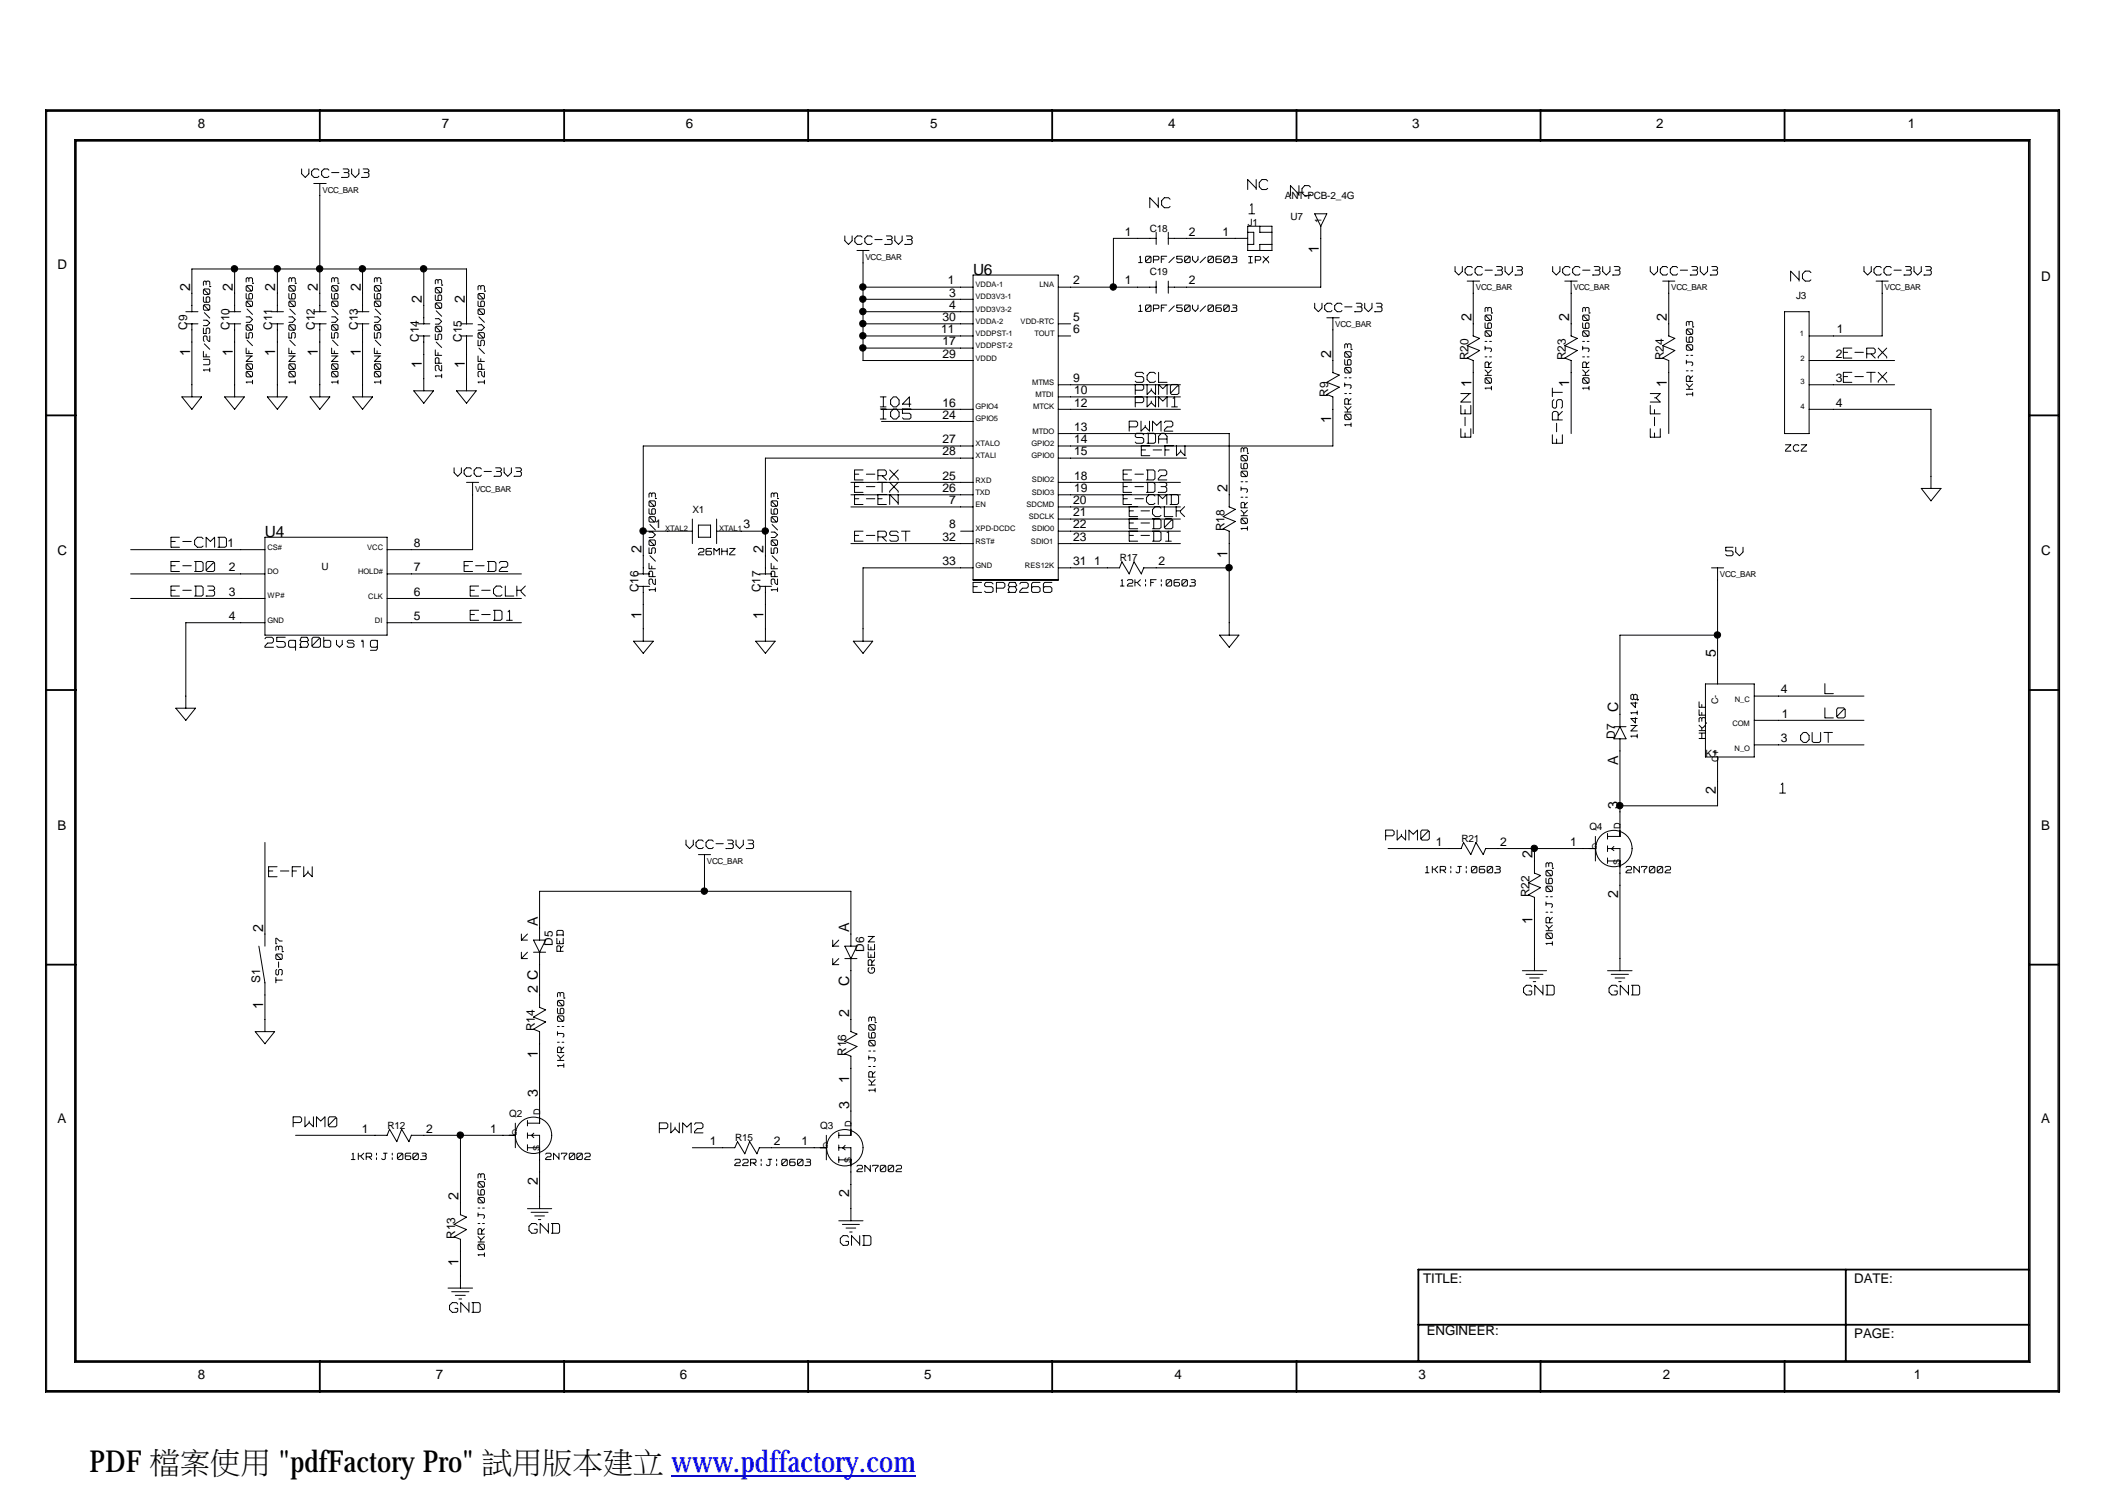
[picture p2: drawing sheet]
<svg xmlns="http://www.w3.org/2000/svg" width="297mm" height="210mm" viewBox="0 0 297 210" stroke-linecap="round" stroke-linejoin="round" font-family="sans-serif">
<defs><g id="words">
<text font-size="4.2" x="12.5" y="205.6">PDF 檔案使用 &quot;pdfFactory Pro&quot; 試用版本建立 www.pdffactory.com</text>
<g font-size="3" fill="#fff">
<text x="205.8" y="61.1" transform="rotate(-90 205.8 61.1)">E-EN</text>
<text x="218.6" y="61.9" transform="rotate(-90 218.6 61.9)">E-RST</text>
<text x="232.3" y="61.1" transform="rotate(-90 232.3 61.1)">E-FW</text>
</g>
<g font-size="2.7" fill="#fff">
<text x="160.6" y="29.3">NC</text>
<text x="174.2" y="26.8">NC</text>
<text x="180.2" y="27.6">NC</text>
<text x="174.4" y="30.2">1</text>
<text x="250.1" y="39.6">NC</text>
<text x="158.5" y="53.7">SCL</text>
<text x="257.4" y="50.3">E-RX</text>
<text x="257.4" y="53.7">E-TX</text>
<text x="122.9" y="57.1">IO4</text>
<text x="122.9" y="58.8">IO5</text>
<text x="158.5" y="57.1">PWM1</text>
<text x="158.5" y="55.4">PWM0</text>
<text x="157.7" y="60.5">PWM2</text>
<text x="158.5" y="62.2">SDA</text>
<text x="159.4" y="63.9">E-FW</text>
<text x="119.3" y="70.8">E-EN</text>
<text x="119.3" y="67.3">E-RX</text>
<text x="119.3" y="69.1">E-TX</text>
<text x="156.8" y="70.8">E-CMD</text>
<text x="156.8" y="67.3">E-D2</text>
<text x="156.8" y="69.1">E-D3</text>
<text x="23.9" y="76.7">E-CMD</text>
<text x="119.3" y="75.9">E-RST</text>
<text x="157.7" y="75.9">E-D1</text>
<text x="157.7" y="74.1">E-D0</text>
<text x="157.7" y="72.4">E-CLK</text>
<text x="23.9" y="83.5">E-D3</text>
<text x="23.9" y="80.1">E-D0</text>
<text x="64.8" y="80.1">E-D2</text>
<text x="65.7" y="83.5">E-CLK</text>
<text x="135.9" y="83">ESP8266</text>
<text x="65.7" y="86.9">E-D1</text>
<text x="37" y="90.7">25q80bvsig</text>
<text x="254.8" y="97.2">L</text>
<text x="254.8" y="100.6">L0</text>
<text x="251.5" y="104">OUT</text>
<text x="248.5" y="111.1">1</text>
<text x="193.5" y="117.6">PWM0</text>
<text x="37.5" y="122.7">E-FW</text>
<text x="40.9" y="157.7">PWM0</text>
<text x="92.1" y="158.5">PWM2</text>
</g>
<g font-size="2.6" fill="#fff">
<text x="212.8" y="139.2">GND</text>
<text x="224.7" y="139.2">GND</text>
<text x="73.9" y="172.5">GND</text>
<text x="117.3" y="174.2">GND</text>
<text x="62.8" y="183.5">GND</text>
</g>
<g font-size="2.3" fill="#fff">
<text x="42.1" y="25">VCC-3V3</text>
<text x="118" y="34.3">VCC-3V3</text>
<text x="203.2" y="38.6">VCC-3V3</text>
<text x="216.8" y="38.6">VCC-3V3</text>
<text x="230.5" y="38.6">VCC-3V3</text>
<text x="260.3" y="38.6">VCC-3V3</text>
<text x="183.6" y="43.7">VCC-3V3</text>
<text x="63.4" y="66.7">VCC-3V3</text>
<text x="241" y="77.8">5V</text>
<text x="95.8" y="118.7">VCC-3V3</text>
</g>
<g font-size="2.2">
<text x="135.9" y="38.4">U6</text>
<text x="37" y="75">U4</text>
</g>
<g font-size="2">
<text x="184.2" y="35.3" transform="rotate(-90 184.2 35.3)">1</text>
<text x="26.5" y="40.6" transform="rotate(-90 26.5 40.6)">2</text>
<text x="32.5" y="40.6" transform="rotate(-90 32.5 40.6)">2</text>
<text x="38.4" y="40.6" transform="rotate(-90 38.4 40.6)">2</text>
<text x="44.4" y="40.6" transform="rotate(-90 44.4 40.6)">2</text>
<text x="50.4" y="40.6" transform="rotate(-90 50.4 40.6)">2</text>
<text x="58.9" y="42.3" transform="rotate(-90 58.9 42.3)">2</text>
<text x="64.9" y="42.3" transform="rotate(-90 64.9 42.3)">2</text>
<text x="205.5" y="44.9" transform="rotate(-90 205.5 44.9)">2</text>
<text x="219.2" y="44.9" transform="rotate(-90 219.2 44.9)">2</text>
<text x="232.8" y="44.9" transform="rotate(-90 232.8 44.9)">2</text>
<text x="26.5" y="49.8" transform="rotate(-90 26.5 49.8)">1</text>
<text x="32.5" y="49.8" transform="rotate(-90 32.5 49.8)">1</text>
<text x="38.4" y="49.8" transform="rotate(-90 38.4 49.8)">1</text>
<text x="44.4" y="49.8" transform="rotate(-90 44.4 49.8)">1</text>
<text x="50.4" y="49.8" transform="rotate(-90 50.4 49.8)">1</text>
<text x="58.9" y="51.4" transform="rotate(-90 58.9 51.4)">1</text>
<text x="64.9" y="51.4" transform="rotate(-90 64.9 51.4)">1</text>
<text x="185.9" y="50" transform="rotate(-90 185.9 50)">2</text>
<text x="185.9" y="59.1" transform="rotate(-90 185.9 59.1)">1</text>
<text x="205.5" y="54" transform="rotate(-90 205.5 54)">1</text>
<text x="219.2" y="54" transform="rotate(-90 219.2 54)">1</text>
<text x="232.8" y="54" transform="rotate(-90 232.8 54)">1</text>
<text x="171.4" y="68.8" transform="rotate(-90 171.4 68.8)">2</text>
<text x="89.6" y="77.3" transform="rotate(-90 89.6 77.3)">2</text>
<text x="106.6" y="77.3" transform="rotate(-90 106.6 77.3)">2</text>
<text x="171.4" y="77.9" transform="rotate(-90 171.4 77.9)">1</text>
<text x="89.6" y="86.4" transform="rotate(-90 89.6 86.4)">1</text>
<text x="106.6" y="86.4" transform="rotate(-90 106.6 86.4)">1</text>
<text x="239.6" y="91.8" transform="rotate(-90 239.6 91.8)">5</text>
<text x="226" y="99.4" transform="rotate(-90 226 99.4)">C</text>
<text x="226" y="106.9" transform="rotate(-90 226 106.9)">A</text>
<text x="226" y="113" transform="rotate(-90 226 113)">3</text>
<text x="239.6" y="110.9" transform="rotate(-90 239.6 110.9)">2</text>
<text x="214" y="119.9" transform="rotate(-90 214 119.9)">2</text>
<text x="226" y="125.4" transform="rotate(-90 226 125.4)">2</text>
<text x="36.7" y="130.1" transform="rotate(-90 36.7 130.1)">2</text>
<text x="75.1" y="129.3" transform="rotate(-90 75.1 129.3)">A</text>
<text x="118.6" y="130.1" transform="rotate(-90 118.6 130.1)">A</text>
<text x="214" y="129" transform="rotate(-90 214 129)">1</text>
<text x="118.6" y="137.7" transform="rotate(-90 118.6 137.7)">C</text>
<text x="36.7" y="140.9" transform="rotate(-90 36.7 140.9)">1</text>
<text x="75.1" y="138.6" transform="rotate(-90 75.1 138.6)">2 C</text>
<text x="118.6" y="142" transform="rotate(-90 118.6 142)">2</text>
<text x="75.1" y="147.8" transform="rotate(-90 75.1 147.8)">1</text>
<text x="75.1" y="153.1" transform="rotate(-90 75.1 153.1)">3</text>
<text x="118.6" y="154.8" transform="rotate(-90 118.6 154.8)">3</text>
<text x="118.6" y="151.2" transform="rotate(-90 118.6 151.2)">1</text>
<text x="64" y="167.6" transform="rotate(-90 64 167.6)">2</text>
<text x="75.1" y="165.5" transform="rotate(-90 75.1 165.5)">2</text>
<text x="118.6" y="167.2" transform="rotate(-90 118.6 167.2)">2</text>
<text x="64" y="176.8" transform="rotate(-90 64 176.8)">1</text>
</g>
<g font-size="2" fill="#fff">
<text x="29.6" y="51.9" transform="rotate(-90 29.6 51.9)">1UF/25V/0603</text>
<text x="35.6" y="53.6" transform="rotate(-90 35.6 53.6)">100NF/50V/0603</text>
<text x="41.6" y="53.6" transform="rotate(-90 41.6 53.6)">100NF/50V/0603</text>
<text x="47.5" y="53.6" transform="rotate(-90 47.5 53.6)">100NF/50V/0603</text>
<text x="53.5" y="53.6" transform="rotate(-90 53.5 53.6)">100NF/50V/0603</text>
<text x="62" y="52.8" transform="rotate(-90 62 52.8)">12PF/50V/0603</text>
<text x="68" y="53.6" transform="rotate(-90 68 53.6)">12PF/50V/0603</text>
<text x="189" y="59.6" transform="rotate(-90 189 59.6)">10KR|J|0603</text>
<text x="208.6" y="54.5" transform="rotate(-90 208.6 54.5)">10KR|J|0603</text>
<text x="222.2" y="54.5" transform="rotate(-90 222.2 54.5)">10KR|J|0603</text>
<text x="236.7" y="55.3" transform="rotate(-90 236.7 55.3)">1KR|J|0603</text>
<text x="174.5" y="74.1" transform="rotate(-90 174.5 74.1)">10KR|J|0603</text>
<text x="91.9" y="82.6" transform="rotate(-90 91.9 82.6)">12PF/50V/0603</text>
<text x="108.9" y="82.6" transform="rotate(-90 108.9 82.6)">12PF/50V/0603</text>
<text x="229" y="103.1" transform="rotate(-90 229 103.1)">1N4148</text>
<text x="238.5" y="103.1" transform="rotate(-90 238.5 103.1)">HK3FF</text>
<text x="39.8" y="137.3" transform="rotate(-90 39.8 137.3)">TS-037</text>
<text x="79" y="132.9" transform="rotate(-90 79 132.9)">RED</text>
<text x="122.5" y="135.9" transform="rotate(-90 122.5 135.9)">GREEN</text>
<text x="217.1" y="132" transform="rotate(-90 217.1 132)">10KR|J|0603</text>
<text x="79.1" y="149.1" transform="rotate(-90 79.1 149.1)">1KR|J|0603</text>
<text x="122.6" y="152.5" transform="rotate(-90 122.6 152.5)">1KR|J|0603</text>
<text x="68" y="175.5" transform="rotate(-90 68 175.5)">10KR|J|0603</text>
</g>
<g font-size="1.9">
<text x="27.6" y="17.9">8</text>
<text x="61.7" y="17.9">7</text>
<text x="95.8" y="17.9">6</text>
<text x="129.9" y="17.9">5</text>
<text x="163.2" y="17.9">4</text>
<text x="197.2" y="17.9">3</text>
<text x="231.3" y="17.9">2</text>
<text x="266.4" y="17.9">1</text>
<text x="8" y="37.5">D</text>
<text x="285" y="39.2">D</text>
<text x="8" y="77.6">C</text>
<text x="285" y="77.6">C</text>
<text x="8" y="115.9">B</text>
<text x="285" y="115.9">B</text>
<text x="8" y="156.8">A</text>
<text x="285" y="156.8">A</text>
<text x="198.8" y="179.2">TITLE:</text>
<text x="259" y="179.2">DATE:</text>
<text x="199.3" y="186.5">ENGINEER:</text>
<text x="259" y="186.8">PAGE:</text>
<text x="27.6" y="192.6">8</text>
<text x="60.9" y="192.6">7</text>
<text x="95" y="192.6">6</text>
<text x="129.1" y="192.6">5</text>
<text x="164" y="192.6">4</text>
<text x="198.1" y="192.6">3</text>
<text x="232.2" y="192.6">2</text>
<text x="267.3" y="192.6">1</text>
</g>
<g font-size="1.7">
<text x="157.1" y="32.9">1</text>
<text x="166" y="32.9">2</text>
<text x="170.7" y="32.9">1</text>
<text x="132.4" y="39.7">1</text>
<text x="132.5" y="41.4">3</text>
<text x="149.9" y="39.7">2</text>
<text x="157.1" y="39.7">1</text>
<text x="166" y="39.7">2</text>
<text x="26.1" y="46.1" transform="rotate(-90 26.1 46.1)">C9</text>
<text x="32" y="46.1" transform="rotate(-90 32 46.1)">C10</text>
<text x="38" y="46.1" transform="rotate(-90 38 46.1)">C11</text>
<text x="44" y="46.1" transform="rotate(-90 44 46.1)">C12</text>
<text x="50" y="46.1" transform="rotate(-90 50 46.1)">C13</text>
<text x="58.5" y="47.8" transform="rotate(-90 58.5 47.8)">C14</text>
<text x="64.5" y="47.8" transform="rotate(-90 64.5 47.8)">C15</text>
<text x="131.4" y="46.5">11</text>
<text x="131.6" y="44.8">30</text>
<text x="132.5" y="43.2">4</text>
<text x="149.9" y="44.8">5</text>
<text x="149.9" y="46.5">6</text>
<text x="256.5" y="46.5">1</text>
<text x="131.6" y="48.2">17</text>
<text x="131.6" y="50">29</text>
<text x="149.9" y="53.4">9</text>
<text x="205.1" y="50.3" transform="rotate(-90 205.1 50.3)">R20</text>
<text x="218.7" y="50.3" transform="rotate(-90 218.7 50.3)">R23</text>
<text x="232.4" y="50.3" transform="rotate(-90 232.4 50.3)">R24</text>
<text x="256.4" y="53.4">3</text>
<text x="256.4" y="50">2</text>
<text x="131.6" y="58.5">24</text>
<text x="131.6" y="56.8">16</text>
<text x="150" y="55">10</text>
<text x="150" y="56.8">12</text>
<text x="185.5" y="55.4" transform="rotate(-90 185.5 55.4)">R9</text>
<text x="256.4" y="56.8">4</text>
<text x="131.6" y="61.9">27</text>
<text x="131.6" y="63.6">28</text>
<text x="150" y="60.2">13</text>
<text x="150" y="61.9">14</text>
<text x="150" y="63.6">15</text>
<text x="131.6" y="68.7">26</text>
<text x="131.6" y="67">25</text>
<text x="132.5" y="70.4">7</text>
<text x="149.9" y="70.4">20</text>
<text x="150" y="68.7">19</text>
<text x="150" y="67">18</text>
<text x="31.8" y="76.4">1</text>
<text x="57.8" y="76.4">8</text>
<text x="91.4" y="73.8">1</text>
<text x="103.8" y="73.8">3</text>
<text x="131.6" y="75.5">32</text>
<text x="132.5" y="73.8">8</text>
<text x="149.9" y="75.5">23</text>
<text x="149.9" y="73.8">22</text>
<text x="149.9" y="72.1">21</text>
<text x="171" y="74.2" transform="rotate(-90 171 74.2)">R18</text>
<text x="32" y="83.2">3</text>
<text x="32" y="79.8">2</text>
<text x="57.8" y="79.8">7</text>
<text x="57.8" y="83.2">6</text>
<text x="89.2" y="82.7" transform="rotate(-90 89.2 82.7)">C16</text>
<text x="106.2" y="82.7" transform="rotate(-90 106.2 82.7)">C17</text>
<text x="131.6" y="78.9">33</text>
<text x="149.9" y="78.9">31</text>
<text x="152.8" y="78.9">1</text>
<text x="161.8" y="78.9">2</text>
<text x="32" y="86.6">4</text>
<text x="57.8" y="86.6">5</text>
<text x="248.7" y="96.8">4</text>
<text x="248.8" y="100.2">1</text>
<text x="225.6" y="103.2" transform="rotate(-90 225.6 103.2)">D7</text>
<text x="248.7" y="103.6">3</text>
<text x="200.5" y="118.1">1</text>
<text x="209.5" y="118.1">2</text>
<text x="219.3" y="118.1">1</text>
<text x="213.6" y="125.3" transform="rotate(-90 213.6 125.3)">R22</text>
<text x="36.3" y="137.3" transform="rotate(-90 36.3 137.3)">S1</text>
<text x="77.2" y="132.1" transform="rotate(-90 77.2 132.1)">D5</text>
<text x="120.7" y="132.9" transform="rotate(-90 120.7 132.9)">D6</text>
<text x="74.7" y="144" transform="rotate(-90 74.7 144)">R14</text>
<text x="118.2" y="147.5" transform="rotate(-90 118.2 147.5)">R16</text>
<text x="50.5" y="158.2">1</text>
<text x="59.5" y="158.2">2</text>
<text x="68.5" y="158.2">1</text>
<text x="99.1" y="159.9">1</text>
<text x="108.1" y="159.9">2</text>
<text x="111.9" y="159.9">1</text>
<text x="63.6" y="173" transform="rotate(-90 63.6 173)">R13</text>
</g>
<g font-size="1.7" fill="#fff">
<text x="159" y="36.8">10PF/50V/0603</text>
<text x="174.4" y="36.9">IPX</text>
<text x="159" y="43.7">10PF/50V/0603</text>
<text x="249.3" y="63.2">ZCZ</text>
<text x="97.5" y="77.7">26MHZ</text>
<text x="156.5" y="82">12K|F|0603</text>
<text x="199.1" y="122.1">1KR|J|0603</text>
<text x="227.1" y="122.1">2N7002</text>
<text x="49.1" y="162.1">1KR|J|0603</text>
<text x="76.2" y="162.1">2N7002</text>
<text x="102.6" y="163">22R|J|0603</text>
<text x="119.7" y="163.8">2N7002</text>
</g>
<g font-size="1.4">
<text x="179.5" y="27.8">ANT-PCB-2_4G</text>
<text x="160.6" y="32.4">C18</text>
<text x="174.2" y="31.6">J1</text>
<text x="180.2" y="30.7">U7</text>
<text x="160.6" y="38.4">C19</text>
<text x="250.8" y="41.8">J3</text>
<text x="96.7" y="71.6">X1</text>
<text x="44.9" y="79.6">U</text>
<text x="156.4" y="78.4">R17</text>
<text x="238.2" y="105.7">K1</text>
<text x="204.1" y="117.6">R21</text>
<text x="222" y="115.9">Q4</text>
<text x="71.1" y="156">Q2</text>
<text x="54.1" y="157.7">R12</text>
<text x="102.7" y="159.4">R15</text>
<text x="114.6" y="157.7">Q3</text>
</g>
<g font-size="1.3">
<text x="184.5" y="31.2" transform="rotate(-90 184.5 31.2)">1</text>
<text x="239.9" y="98.3" transform="rotate(-90 239.9 98.3)">C-</text>
<text x="240" y="106.4" transform="rotate(-90 240 106.4)">C+</text>
<text x="226.3" y="115.7" transform="rotate(-90 226.3 115.7)">D</text>
<text x="226.3" y="120.7" transform="rotate(-90 226.3 120.7)">S</text>
<text x="75.4" y="155.8" transform="rotate(-90 75.4 155.8)">D</text>
<text x="75.4" y="160.8" transform="rotate(-90 75.4 160.8)">S</text>
<text x="118.9" y="157.5" transform="rotate(-90 118.9 157.5)">D</text>
<text x="118.9" y="162.5" transform="rotate(-90 118.9 162.5)">S</text>
</g>
<g font-size="1.1">
<text x="45" y="26.9">VCC_BAR</text>
<text x="120.9" y="36.3">VCC_BAR</text>
<text x="136.2" y="41.8">VDD3V3-1</text>
<text x="136.2" y="40.1">VDDA-1</text>
<text x="145.2" y="40.1">LNA</text>
<text x="206.1" y="40.6">VCC_BAR</text>
<text x="219.8" y="40.6">VCC_BAR</text>
<text x="233.4" y="40.6">VCC_BAR</text>
<text x="263.2" y="40.6">VCC_BAR</text>
<text x="136.2" y="46.9">VDDPST-1</text>
<text x="136.2" y="43.5">VDD3V3-2</text>
<text x="136.2" y="45.3">VDDA-2</text>
<text x="142.5" y="45.2">VDD-RTC</text>
<text x="144.5" y="46.9">TOUT</text>
<text x="186.5" y="45.7">VCC_BAR</text>
<text x="251.3" y="46.9">1</text>
<text x="136.2" y="48.6">VDDPST-2</text>
<text x="136.2" y="50.3">VDDD</text>
<text x="144.1" y="53.7">MTMS</text>
<text x="251.5" y="53.7">3</text>
<text x="251.5" y="50.3">2</text>
<text x="136.2" y="57.2">GPIO4</text>
<text x="136.2" y="58.9">GPIO5</text>
<text x="144.3" y="57.2">MTCK</text>
<text x="144.6" y="55.4">MTDI</text>
<text x="251.5" y="57.2">4</text>
<text x="136.2" y="64">XTALI</text>
<text x="136.2" y="62.3">XTALO</text>
<text x="144.1" y="64">GPIO0</text>
<text x="144.1" y="62.3">GPIO2</text>
<text x="144.2" y="60.6">MTDO</text>
<text x="66.3" y="68.7">VCC_BAR</text>
<text x="136.2" y="70.8">EN</text>
<text x="136.2" y="69.1">TXD</text>
<text x="136.2" y="67.4">RXD</text>
<text x="143.3" y="70.8">SDCMD</text>
<text x="144.1" y="69.1">SDIO3</text>
<text x="144.1" y="67.4">SDIO2</text>
<text x="37.3" y="76.8">CS#</text>
<text x="51.3" y="76.8">VCC</text>
<text x="92.9" y="74.2">XTAL2</text>
<text x="100.4" y="74.2">XTAL1</text>
<text x="136.2" y="74.2">XPD-DCDC</text>
<text x="136.2" y="75.9">RST#</text>
<text x="143.7" y="72.5">SDCLK</text>
<text x="144" y="75.9">SDIO1</text>
<text x="144.1" y="74.2">SDIO0</text>
<text x="37.3" y="83.6">WP#</text>
<text x="37.3" y="80.2">DO</text>
<text x="50" y="80.2">HOLD#</text>
<text x="51.4" y="83.6">CLK</text>
<text x="136.2" y="79.3">GND</text>
<text x="143.1" y="79.3">RES12K</text>
<text x="240.2" y="80.6">VCC_BAR</text>
<text x="37.3" y="87">GND</text>
<text x="52.4" y="87">DI</text>
<text x="241.9" y="101.4">COM</text>
<text x="242.3" y="98">N_C</text>
<text x="242.2" y="104.8">N_O</text>
<text x="222.3" y="118.5">G</text>
<text x="98.7" y="120.7">VCC_BAR</text>
<text x="71.5" y="158.6">G</text>
<text x="114.9" y="160.3">G</text>
</g>
</g></defs>
<g fill="none" stroke="#000" stroke-width=".25">
<path d="M6.3 15.4h281.3v179h-281.3zM10.6 19.7h272.7v170.4h-272.7zM44.7 15.4v4.3M78.8 15.4v4.3M112.9 15.4v4.3M146.9 15.4v4.3M181.1 15.4v4.3M215.1 15.4v4.3M249.2 15.4v4.3M6.3 58h4.3M283.3 58h4.3M6.3 96.4h4.3"/>
<path d="M283.3 96.4h4.3M6.3 134.7h4.3M283.3 134.7h4.3M257.8 177.3v12.8M283.3 177.3h-85.2v12.8M44.7 190.1v4.3M78.8 190.1v4.3M112.9 190.1v4.3M146.9 190.1v4.3M181.1 190.1v4.3M198.1 185h85.2M215.1 190.1v4.3"/>
<path d="M249.2 190.1v4.3"/>
</g>
<g fill="none" stroke="#000" stroke-width=".14">
<path d="M6.5 15.6h280.9v178.6h-280.9zM10.4 19.5h273.1v170.8h-273.1zM28.4 39.4v.4M28.5 39.3l-.1 .1M28.6 39.3h.1M28.7 39.3l.1 .1M28.8 39.4v.4M28.9 39.3h-.1M29 39.3h.1M29.2 39.3l.1 .1M29.3 39.4v.4M32.8 37.6v5.9"/>
<path d="M34.4 39v.4M34.5 38.8l-.1 .1M34.5 39.9v.1M34.5 39.9l-.1 .1M34.5 38.8h.1M34.5 39.9h.6M34.6 38.8l.2 .1M34.8 39v.3M34.9 38.8l-.1 .1M34.9 38.8h.2M35.1 38.8l.2 .1M35.1 39.9l.2 .1"/>
<path d="M35.3 39.6h.1M35.3 39v.4M38.7 37.6v5.9M40.3 39v.4M40.5 38.8l-.2 .1M40.5 39.9v.1M40.5 39.9l-.2 .1M40.5 38.8h.1M40.5 39.9h.6M40.6 38.8l.1 .1M40.7 39v.3M40.9 38.8l-.1 .1"/>
<path d="M40.9 38.8h.2M41.1 38.8l.1 .1M41.1 39.9l.1 .1M41.2 39.6h.1M41.2 39v.4M42.1 23.6v.6M42.1 24.3l.5 .4M43.1 23.6v.6M43.1 24.3l-.5 .5M43.5 24v.4M43.5 24.4l.4 .4M43.8 25.6h1.8"/>
<path d="M43.9 23.6l-.4 .3M43.9 24.8h.4M43.9 23.6h.4M44.4 23.6l.1 .2M44.5 24.6l-.1 .2M44.7 25.6v17.9M44.9 24v.4M44.9 24.4l.4 .4M45.3 23.6l-.4 .3M45.3 24.8h.4M45.3 23.6h.4M45.8 23.6l.1 .2"/>
<path d="M45.9 24.6l-.1 .2M46.3 39v.4M46.3 24.1h1M46.4 39.9l-.1 .1M46.4 38.8l-.1 .1M46.4 39.9v.1M46.5 38.8h.1M46.5 39.9h.5M46.6 38.8l.1 .1M46.7 39v.3M46.8 38.8l-.1 .1M46.9 38.8h.1"/>
<path d="M47.1 38.8l.1 .1M47.1 39.9l.1 .1M47.2 39.6h.1M47.2 39v.4M47.7 24.8h.1M47.9 24.8h.6M47.9 23.6h.6M48 24.1h.5M48.6 23.6l.1 .2M48.6 24.1l.1 .2M48.7 23.8v.1M48.7 24.3v.3"/>
<path d="M48.7 24.6l-.1 .2M48.7 23.9l-.1 .2M49.1 24.3l.5 .4M49.1 23.6v.6M50.1 24.3l-.5 .5M50.1 23.6v.6M50.5 24.8h.1M50.6 37.6v5.9M50.7 24.8h.6M50.7 23.6h.6M50.8 24.1h.5M51.4 23.6l.1 .2"/>
<path d="M51.4 24.1l.1 .2M51.5 23.8v.1M51.5 24.3v.3M51.5 24.6l-.1 .2M51.5 23.9l-.1 .2M52.3 39v.4M52.4 38.8l-.1 .1M52.4 39.9v.1M52.4 39.9l-.1 .1M52.5 38.8h.1M52.5 39.9h.5M52.5 38.8l.2 .1"/>
<path d="M52.7 39v.3M52.8 38.8l-.1 .1M52.8 38.8h.2M53 38.8l.2 .1M53 39.9l.2 .1M53.2 39.6h.1M53.2 39v.4M59.2 37.6v7.6M60.8 39.2v.4M60.9 39l-.1 .2M61 39h.1M61 39l.2 .2"/>
<path d="M61.2 39.2v.4M61.3 39l-.1 .1M61.3 39h.2M61.6 39l.1 .2M61.7 39.8h.1M61.7 39.2v.4M66.9 39.9l-.1 .1M66.9 39.9h.1M67 39.9l.1 .1M67.3 39.9l-.1 .1M67.3 39.9h.2M67.5 39.9l.1 .1"/>
<path d="M118 33.6l.4 .5M118 32.9v.7M119 33.6l-.5 .5M119 32.9v.7M119.4 33.8l.3 .3M119.4 33.3v.5M119.7 35h1.7M119.7 32.9l-.3 .4M119.8 34.1h.4M119.8 32.9h.4M120.2 32.9l.2 .2M120.4 34l-.2 .1"/>
<path d="M120.5 35v15.3h15.4M120.8 33.3v.5M120.8 33.8l.3 .3M121.1 32.9l-.3 .4M121.2 34.1h.4M121.2 32.9h.4M121.6 32.9l.2 .2M121.8 34l-.2 .1M122.2 33.5h1M123.6 34.1h.1M123.8 34.1h.6M123.8 32.9h.6"/>
<path d="M123.9 33.5h.5M124.4 32.9l.2 .2M124.5 33.5l.1 .1M124.6 33.2h.1M124.6 33.7v.2M124.6 34l-.2 .1M124.6 33.3l-.2 .2M125 33.6l.4 .5M125 32.9v.7M126 33.6l-.5 .5M126 32.9v.7M126.4 34.1h.1"/>
<path d="M126.6 34.1h.6M126.6 32.9h.6M126.7 33.5h.5M127.2 32.9l.2 .2M127.3 33.5l.1 .1M127.4 33.2h.1M127.4 33.7v.2M127.4 34l-.2 .1M127.4 33.3l-.2 .2M135.9 38.4h11.9v42.6h-11.9zM159 36.7h.5M159.3 35.8l-.2 .1"/>
<path d="M159.3 35.8v.8M160 36.5l.1 .2M160 36v.5M160.1 35.8l-.1 .1M160.1 36.7h.5M160.1 35.8h.5M160.6 27.6l1.1 1.2M160.6 27.7v1.3M160.6 36l-.6 .5M160.6 35.9h.1M160.6 35.8l.1 .1M160.7 36.5l-.1 .2"/>
<path d="M160.7 36v.5M161.1 35.8h.6M161.1 35.8v.9M161.1 36.3h.6M161.5 32.4v1.7M161.5 39.3v1.7M161.5 33.3h-6v6.8M161.7 35.8l.1 .1M161.8 27.6v1.4M161.8 36.2l-.1 .1M161.8 36v.1M162.2 35.8v.9"/>
<path d="M162.2 35.8h.7M162.2 36.2h.4M162.2 28.1v.5M162.2 28.6l.4 .4M162.6 27.6l-.4 .4M162.6 27.6h.6M162.6 29h.6M163.2 32.4v1.7M163.2 39.3v1.7M163.2 33.3h11M163.2 27.6l.2 .2M163.4 28.8l-.2 .2"/>
<path d="M164 35.9l-.8 .8M164.3 36.5l.2 .2M164.3 35.8v.4M164.4 36.2h.5M164.4 35.8h.7M164.5 36.7h.4M165 36.2l.1 .1M165.1 36.5l-.1 .2M165.1 36.3v.2M165.4 36.5l.2 .2M165.4 36v.5M165.6 35.8l-.2 .1"/>
<path d="M165.6 36.7h.4M165.6 35.8h.4M166 36l-.5 .5M166.1 35.9h.1M166.1 35.8l.1 .1M166.2 36.5l-.1 .2M166.2 36v.5M166.5 36.3l.4 .3M166.5 35.8v.5M167.3 35.8v.5M167.3 36.3l-.4 .4M168.4 35.9l-.8 .8"/>
<path d="M168.7 36.5l.1 .2M168.7 36v.5M168.8 35.8l-.1 .1M168.9 36.7h.4M168.9 35.8h.4M169.3 36l-.6 .5M169.3 35.9h.1M169.3 35.8l.2 .1M169.5 36.5l-.2 .2M169.5 36v.5M169.8 36.5l.1 .2M169.8 36v.5"/>
<path d="M169.9 36.2l-.1 .1M169.9 35.8l-.1 .1M170 36.2h.4M170 36.7h.4M170 35.8h.6M170.4 36.2l.2 .1M170.6 36.3v.2M170.6 36.5l-.2 .2M170.9 36.5l.1 .2M170.9 36v.5M171 35.8l-.1 .1M171.1 36.7h.4"/>
<path d="M171.1 35.8h.4M171.5 36l-.6 .5M171.5 35.9h.1M171.5 35.8l.2 .1M171.7 36v.5M171.7 36.5l-.2 .2M172 36.7h.1M172.1 36.7h.5M172.1 35.8h.5M172.2 36.2h.4M172.6 35.8l.1 .1M172.6 36.2l.1 .1"/>
<path d="M172.7 36h.1M172.7 36.3v.2M172.7 36.5l-.1 .2M172.7 36l-.1 .2M174.2 31.6h3.4v3.4h-3.4zM174.2 25.1v1.4M174.2 32.4h.9v1.7h-.9M174.2 25.1l1.2 1.2M174.4 35.8h.5M174.4 36.7h.5M174.4 29.9h.8M174.6 35.9v.8"/>
<path d="M174.8 28.5l-.2 .2M174.8 28.5v1.3M175.3 35.8h.6M175.3 35.9v.8M175.3 36.3h.6M175.4 25.1v1.4M175.9 25.5v.5M175.9 26.1l.3 .4M175.9 35.8l.2 .2M175.9 31.6v.8h1.7M176.1 36.2l-.2 .1M176.1 36v.2"/>
<path d="M176.2 25.1l-.3 .4M176.3 25.1h.5M176.3 26.5h.5M176.4 36.6v.1M176.4 35.8l.7 .7M176.8 25.1l.2 .2M177 26.3l-.2 .2M177.2 36.6v.1M177.2 35.8l-.8 .8M177.6 34.1h-1.7v.9M180.2 25.9l1.2 1.2M180.2 26v1.3"/>
<path d="M181.4 25.9v1.4M181.8 26.4v.5M181.8 26.9l.4 .4M182.2 25.9l-.4 .4M182.2 25.9h.6M182.2 27.3h.6M182.8 25.9l.2 .2M183 27.1l-.2 .2M183.6 29.9h1.7l-.9 1.7zM184.4 31.6v8.5h-21.2M203.2 37.9l.5 .5M203.2 37.2v.7"/>
<path d="M204.2 37.2v.7M204.2 37.9l-.5 .5M204.6 37.6v.4M204.6 38.1l.3 .3M204.9 39.3h1.7M204.9 37.2l-.3 .4M205 38.4h.4M205 37.2h.4M205.4 37.2l.2 .2M205.6 38.2l-.2 .2M205.7 39.3v7.6l.9 .4-1.7 1 1.7 .7-1.7 1 .8 .3v10.3M206 37.6v.4"/>
<path d="M206 38.1l.3 .3M206.3 37.2l-.3 .4M206.4 38.4h.4M206.4 37.2h.4M206.8 37.2l.2 .2M207 38.2l-.2 .2M207.4 37.7h1M208.8 38.4h.1M209 38.4h.6M209 37.2h.6M209.1 37.7h.5M209.6 37.2l.2 .2"/>
<path d="M209.7 37.8l.1 .1M209.8 37.4v.1M209.8 37.9v.3M209.8 38.2l-.2 .2M209.8 37.6l-.2 .1M210.2 37.9l.5 .5M210.2 37.2v.7M211.2 37.2v.7M211.2 37.9l-.5 .5M211.6 38.4h.1M211.8 38.4h.6M211.8 37.2h.6"/>
<path d="M211.9 37.7h.5M212.4 37.2l.2 .2M212.5 37.8l.1 .1M212.6 37.6l-.2 .1M212.6 37.4v.1M212.6 37.9v.3M212.6 38.2l-.2 .2M216.8 37.9l.5 .5M216.8 37.2v.7M217.8 37.9l-.5 .5M217.8 37.2v.7M218.2 37.6v.4"/>
<path d="M218.2 38.1l.4 .3M218.5 39.3h1.8M218.6 37.2l-.4 .4M218.6 38.4h.4M218.6 37.2h.4M219.1 37.2l.1 .2M219.2 38.2l-.1 .2M219.4 39.3v7.6l.9 .4-1.8 1 1.8 .7-1.8 1 .9 .3v10.3M219.6 37.6v.4M219.6 38.1l.4 .3M220 37.2l-.4 .4M220 38.4h.4"/>
<path d="M220 37.2h.4M220.5 37.2l.1 .2M220.6 38.2l-.1 .2M221 37.7h1M222.4 38.4h.1M222.6 38.4h.6M222.6 37.2h.6M222.8 37.7h.4M223.3 37.2l.1 .2M223.3 37.8l.1 .1M223.4 37.4v.1M223.4 37.9v.3"/>
<path d="M223.4 38.2l-.1 .2M223.4 37.6l-.1 .1M223.8 37.9l.5 .5M223.8 37.2v.7M224.8 37.2v.7M224.8 37.9l-.5 .5M225.2 38.4h.1M225.4 38.4h.6M225.4 37.2h.6M225.6 37.7h.4M226.1 37.2l.1 .2M226.1 37.8l.1 .1"/>
<path d="M226.2 37.4v.1M226.2 37.9v.3M226.2 38.2l-.1 .2M226.2 37.6l-.1 .1M230.5 37.9l.4 .5M230.5 37.2v.7M231.5 37.2v.7M231.5 37.9l-.5 .5M231.9 37.6v.4M231.9 38.1l.3 .3M232.2 39.3h1.7M232.2 37.2l-.3 .4"/>
<path d="M232.2 38.4h.5M232.2 37.2h.5M232.7 37.2l.2 .2M232.9 38.2l-.2 .2M233 39.3v7.6l.9 .4-1.7 1 1.7 .7-1.7 1 .8 .3v10.3M233.3 37.6v.4M233.3 38.1l.3 .3M233.6 37.2l-.3 .4M233.6 38.4h.5M233.6 37.2h.5M234.1 37.2l.2 .2M234.3 38.2l-.2 .2"/>
<path d="M234.7 37.7h1M236.1 38.4h.1M236.3 38.4h.6M236.3 37.2h.6M236.4 37.7h.5M236.9 37.2l.2 .2M236.9 37.8l.2 .1M237.1 37.4v.1M237.1 37.9v.3M237.1 38.2l-.2 .2M237.1 37.6l-.2 .1M237.4 37.9l.5 .5"/>
<path d="M237.4 37.2v.7M238.5 37.2v.7M238.5 37.9l-.5 .5M238.8 38.4h.1M239.1 38.4h.5M239.1 37.2h.5M239.2 37.7h.4M239.7 37.2l.2 .2M239.7 37.8l.2 .1M239.9 37.4v.1M239.9 37.9v.3M239.9 38.2l-.2 .2"/>
<path d="M239.9 37.6l-.2 .1M250.1 37.9l1.1 1.1M250.1 37.9v1.4M251.2 37.9v1.4M251.7 38.3v.5M251.7 38.9l.4 .4M252.1 37.9l-.4 .4M252.1 39.3h.5M252.1 37.9h.5M252.7 37.9l.2 .2M252.9 39.1l-.2 .2M260.3 37.9l.5 .5"/>
<path d="M260.3 37.2v.7M261.3 37.2v.7M261.3 37.9l-.5 .5M261.7 37.6v.4M261.7 38.1l.3 .3M262 39.3h1.7M262 37.2l-.3 .4M262.1 38.4h.4M262.1 37.2h.4M262.6 37.2l.1 .2M262.7 38.2l-.1 .2M262.8 39.3v7.6h-10.2"/>
<path d="M263.1 37.6v.4M263.1 38.1l.3 .3M263.4 37.2l-.3 .4M263.5 38.4h.4M263.5 37.2h.4M263.9 37.2l.2 .2M264.1 38.2l-.2 .2M264.5 37.7h1M265.9 38.4h.1M266.1 38.4h.6M266.1 37.2h.6M266.2 37.7h.5"/>
<path d="M266.7 37.2l.2 .2M266.8 37.8l.1 .1M266.9 37.4v.1M266.9 37.9v.3M266.9 38.2l-.2 .2M266.9 37.6l-.2 .1M267.3 37.9l.5 .5M267.3 37.2v.7M268.3 37.2v.7M268.3 37.9l-.5 .5M268.7 38.4h.1M268.9 38.4h.6"/>
<path d="M268.9 37.2h.6M269 37.7h.5M269.5 37.2l.2 .2M269.6 37.8l.1 .1M269.7 37.4v.1M269.7 37.9v.3M269.7 38.2l-.2 .2M269.7 37.6l-.2 .1M25.4 55.4h2.8l-1.4 1.8zM26 43.5h1.6M26 45.2h1.6M26.8 43.5v-5.9h38.4v7.6"/>
<path d="M26.8 45.2v10.2M28.4 41l.1 .1M28.4 42.1l.1 .1M28.4 43.2l.1 .1M28.4 47.6l.1 .1M28.4 51.7l.1 .1M28.4 40.5v.5M28.4 41.5v.6M28.4 42.7v.5M28.4 45.8v.7M28.4 47.1v.4M28.4 49.1v.7"/>
<path d="M28.4 44.7h.5M28.4 45.5h.5M28.4 46.6h.4M28.4 50.2h.7M28.4 50.9h.7M28.4 49.8h.9M28.4 51.7h.9M28.5 46.9l-.1 .1M28.5 48l.8 .8M28.5 40.4v.1M28.5 42.6v.1M28.5 40.4l-.1 .1"/>
<path d="M28.5 42.6l-.1 .1M28.5 43.7l.8 .7M28.6 46.9h.1M28.6 40.5l.5 .6M28.6 40.4h.5M28.6 41.1h.5M28.6 42.2h.5M28.6 42.7l.5 .6M28.6 42.6h.5M28.6 43.3h.5M28.8 41.6v.5M28.8 46v.5"/>
<path d="M28.8 49.5v.3M28.8 42.1l.1 .1M28.8 46.9l.1 .1M28.9 44.7l.4 .4M28.9 41.5l-.1 .1M28.9 45.8l-.1 .1M28.9 47.1v.3M28.9 47.4l.3 .3M29 41.5h.1M29 45.8h.1M29.2 42.6l.1 .1M29.2 40.4l.1 .1"/>
<path d="M29.2 41.5l.1 .1M29.2 45.8l.1 .1M29.2 50.2l.1 .1M29.2 47.7h.1M29.3 45.1l-.4 .4M29.3 40h.1M29.3 41l-.1 .1M29.3 42.1l-.1 .1M29.3 43.2l-.1 .1M29.3 46.5l-.1 .1M29.3 50.8l-.1 .1M29.3 40.5v.5"/>
<path d="M29.3 41.6v.5M29.3 42.7v.5M29.3 46v.4M29.3 46.9v.7M29.3 50.3v.5M29.3 51.4v.5M31.4 55.4h2.7l-1.3 1.8zM31.9 43.5h1.7M31.9 45.2h1.7M32.8 45.2v10.2M34.4 40.5l.1 .2M34.4 41.6l.1 .2"/>
<path d="M34.4 42.7l.1 .1M34.4 46l.1 .1M34.4 51.4l.1 .2M34.4 52.5l.1 .1M34.4 53.4l.1 .1M34.4 44.3h.4M34.4 45h.4M34.4 47.2h.4M34.4 49.7h.9M34.4 40.1v.4M34.4 41v.6M34.4 42.2v.4"/>
<path d="M34.4 45.5v.4M34.4 46.5v.7M34.4 48.6v.8M34.4 51v.4M34.4 52v.5M34.4 49.4h.9M34.4 50.5h.9M34.4 53.4h.8M34.5 42.1v.1M34.5 45.4v.1M34.5 50.9h.1M34.5 51.9v.1"/>
<path d="M34.5 42.1l-.1 .1M34.5 45.4l-.1 .1M34.5 50.8l-.1 .1M34.5 51.9l-.1 .1M34.5 47.5l.8 .8M34.5 43.2l.8 .7M34.5 42.1h.6M34.5 50.8h.6M34.5 51.9h.6M34.5 52.6h.6M34.5 40.7h.6M34.5 41.8h.6"/>
<path d="M34.5 42.8h.6M34.5 45.4h.6M34.5 46.1h.6M34.5 51.6h.6M34.5 40.1l.6 .5M34.5 42.2l.6 .6M34.5 45.5l.6 .6M34.5 51l.6 .5M34.5 52l.6 .6M34.8 41.2v.4M34.8 46.6v.6M34.8 49v.3"/>
<path d="M34.8 41.6v.1M34.9 41l-.1 .1M34.9 46.5l-.1 .1M34.9 44.3l.4 .3M34.9 41h.2M34.9 46.5h.2M35.1 49.8l-.7 .7M35.1 41l.2 .1M35.1 42.1l.2 .1M35.1 45.4l.2 .1M35.1 46.5l.2 .1M35.1 50.8l.2 .1"/>
<path d="M35.1 51.9l.2 .1M35.2 44.7l-.3 .3M35.3 40.5l-.2 .2M35.3 41.6l-.2 .2M35.3 42.7l-.2 .1M35.3 46l-.2 .1M35.3 47.1l-.2 .1M35.3 51.4l-.2 .2M35.3 52.5l-.2 .1M35.3 40.1v.4M35.3 41.2v.4M35.3 42.2v.4"/>
<path d="M35.3 45.5v.4M35.3 46.6v.4M35.3 51v.4M35.3 52v.5M35.3 53.1v.5M37.3 55.4h2.8l-1.4 1.8zM37.8 43.5h1.8M37.8 45.2h1.8M38.7 45.2v10.2M40.3 40.5l.2 .2M40.3 41.6l.2 .2M40.3 42.7l.2 .1"/>
<path d="M40.3 46l.2 .1M40.3 51.4l.2 .2M40.3 52.5l.2 .1M40.3 53.4l.2 .1M40.3 44.3h.5M40.3 45h.5M40.3 47.2h.4M40.3 49.7h.9M40.3 40.1v.4M40.3 41v.6M40.3 42.2v.4M40.3 45.5v.4"/>
<path d="M40.3 46.5v.7M40.3 48.6v.8M40.3 51v.4M40.3 52v.5M40.4 49.4h.8M40.4 50.5h.8M40.4 53.4h.8M40.5 42.1v.1M40.5 45.4v.1M40.5 50.9h.1M40.5 51.9v.1M40.5 42.1l-.2 .1"/>
<path d="M40.5 45.4l-.2 .1M40.5 50.8l-.2 .1M40.5 51.9l-.2 .1M40.5 47.5l.7 .8M40.5 43.2l.7 .7M40.5 42.1h.6M40.5 50.8h.6M40.5 51.9h.6M40.5 52.6h.6M40.5 40.7h.6M40.5 41.8h.6M40.5 42.8h.6"/>
<path d="M40.5 45.4h.6M40.5 46.1h.6M40.5 51.6h.6M40.5 40.1l.6 .5M40.5 42.2l.6 .6M40.5 45.5l.6 .6M40.5 51l.6 .5M40.5 52l.6 .6M40.7 41.2v.4M40.7 46.6v.6M40.7 49v.3M40.7 41.6l.1 .1"/>
<path d="M40.9 41l-.2 .1M40.9 46.5l-.2 .1M40.9 44.3l.3 .3M40.9 41h.2M40.9 46.5h.2M41.1 49.8l-.8 .7M41.1 41l.1 .1M41.1 42.1l.1 .1M41.1 45.4l.1 .1M41.1 46.5l.1 .1M41.1 50.8l.1 .1M41.1 51.9l.1 .1"/>
<path d="M41.2 44.7l-.3 .3M41.2 52.5l-.1 .1M41.2 40.5l-.1 .2M41.2 41.6l-.1 .2M41.2 42.7l-.1 .1M41.2 46l-.1 .1M41.2 47.1l-.1 .1M41.2 51.4l-.1 .2M41.2 40.1v.4M41.2 41.2v.4M41.2 42.2v.4M41.2 45.5v.4"/>
<path d="M41.2 46.6v.4M41.2 51v.4M41.2 52v.5M41.2 53.1v.5M43.3 55.4h2.8l-1.4 1.8zM43.8 43.5h1.8M43.8 45.2h1.8M44.7 45.2v10.2M46.3 40.5l.1 .2M46.3 41.6l.1 .2M46.3 42.7l.1 .1M46.3 46l.1 .1"/>
<path d="M46.3 51.4l.1 .2M46.3 52.5l.1 .1M46.3 53.4l.1 .1M46.3 44.3h.5M46.3 45h.5M46.3 47.2h.4M46.3 49.7h.9M46.3 40.1v.4M46.3 41v.6M46.3 42.2v.4M46.3 45.5v.4M46.3 46.5v.7"/>
<path d="M46.3 48.6v.8M46.3 51v.4M46.3 52v.5M46.4 49.4h.8M46.4 50.5h.8M46.4 53.4h.8M46.4 42.1v.1M46.4 45.4v.1M46.4 50.9h.1M46.4 51.9v.1M46.4 42.1l-.1 .1M46.4 45.4l-.1 .1"/>
<path d="M46.4 50.8l-.1 .1M46.4 51.9l-.1 .1M46.4 43.2l.8 .7M46.4 47.5l.8 .8M46.5 42.1h.5M46.5 50.8h.5M46.5 51.9h.5M46.5 52.6h.5M46.5 40.7h.5M46.5 41.8h.5M46.5 42.8h.5M46.5 45.4h.5"/>
<path d="M46.5 46.1h.5M46.5 51.6h.5M46.5 40.1l.5 .5M46.5 42.2l.5 .6M46.5 45.5l.5 .6M46.5 51l.5 .5M46.5 52l.5 .6M46.7 41.2v.4M46.7 46.6v.6M46.7 49v.3M46.7 41.6l.1 .1M46.8 41l-.1 .1"/>
<path d="M46.8 46.5l-.1 .1M46.8 44.3l.4 .3M46.9 41h.1M46.9 46.5h.1M47 49.8l-.7 .7M47.1 41l.1 .1M47.1 42.1l.1 .1M47.1 45.4l.1 .1M47.1 46.5l.1 .1M47.1 50.8l.1 .1M47.1 51.9l.1 .1M47.2 44.7l-.4 .3"/>
<path d="M47.2 40.5l-.1 .2M47.2 41.6l-.1 .2M47.2 42.7l-.1 .1M47.2 46l-.1 .1M47.2 47.1l-.1 .1M47.2 51.4l-.1 .2M47.2 52.5l-.1 .1M47.2 40.1v.4M47.2 41.2v.4M47.2 42.2v.4M47.2 45.5v.4M47.2 46.6v.4"/>
<path d="M47.2 51v.4M47.2 52v.5M47.2 53.1v.5M49.3 55.4h2.7l-1.4 1.8zM49.8 43.5h1.7M49.8 45.2h1.7M50.6 45.2v10.2M52.3 40.5l.1 .2M52.3 41.6l.1 .2M52.3 42.7l.1 .1M52.3 46l.1 .1M52.3 51.4l.1 .2"/>
<path d="M52.3 52.5l.1 .1M52.3 53.4l.1 .1M52.3 40.1v.4M52.3 41v.6M52.3 42.2v.4M52.3 45.5v.4M52.3 46.5v.7M52.3 48.6v.8M52.3 51v.4M52.3 52v.5M52.3 44.3h.4M52.3 45h.4"/>
<path d="M52.3 47.2h.4M52.3 49.7h.9M52.3 49.4h.9M52.3 50.5h.9M52.3 53.4h.8M52.4 42.1v.1M52.4 45.4v.1M52.4 50.9h.1M52.4 51.9v.1M52.4 42.1l-.1 .1M52.4 45.4l-.1 .1M52.4 50.8l-.1 .1"/>
<path d="M52.4 51.9l-.1 .1M52.4 43.2l.8 .7M52.4 47.5l.8 .8M52.5 42.1h.5M52.5 50.8h.5M52.5 51.9h.5M52.5 52.6h.5M52.5 40.1l.5 .5M52.5 40.7h.5M52.5 41.8h.5M52.5 42.2l.5 .6M52.5 42.8h.5"/>
<path d="M52.5 45.5l.5 .6M52.5 45.4h.5M52.5 46.1h.5M52.5 51l.5 .5M52.5 51.6h.5M52.5 52l.5 .6M52.7 41.2v.4M52.7 46.6v.6M52.7 49v.3M52.7 41.6v.1M52.8 41l-.1 .1M52.8 46.5l-.1 .1"/>
<path d="M52.8 44.3l.4 .3M52.8 41h.2M52.8 46.5h.2M53 49.8l-.7 .7M53 41l.2 .1M53 42.1l.2 .1M53 45.4l.2 .1M53 46.5l.2 .1M53 50.8l.2 .1M53 51.9l.2 .1M53.1 44.7l-.3 .3M53.2 40.5l-.2 .2"/>
<path d="M53.2 41.6l-.2 .2M53.2 42.7l-.2 .1M53.2 46l-.2 .1M53.2 47.1l-.2 .1M53.2 51.4l-.2 .2M53.2 52.5l-.2 .1M53.2 40.1v.4M53.2 41.2v.4M53.2 42.2v.4M53.2 45.5v.4M53.2 46.6v.4M53.2 51v.4"/>
<path d="M53.2 52v.5M53.2 53.1v.5M57.8 54.6h2.7l-1.3 1.7zM58.3 46.9h1.7M58.3 45.2h1.7M59.2 46.9v7.7M60.8 40.8l.1 .1M60.8 52.5l.1 .1M60.8 41.8l.1 .2M60.8 42.9l.1 .2M60.8 46.2l.1 .1M60.8 51.7l.1 .1"/>
<path d="M60.8 40.3v.4M60.8 41.2v.6M60.8 42.5v.4M60.8 45.7v.5M60.8 46.7v.7M60.8 48.9v.7M60.8 50.1v.6M60.8 51.2v.4M60.8 44.5h.5M60.8 45.3h.5M60.8 47.4h.4M60.8 49.6h.9"/>
<path d="M60.8 52.5h.8M60.8 50.7h.9M60.9 42.3l-.1 .1M60.9 40.2v.1M60.9 42.3v.1M60.9 45.6v.1M60.9 40.1l-.1 .2M60.9 45.6l-.1 .1M60.9 50l-.1 .1M60.9 51l-.1 .2M60.9 43.4l.8 .8M60.9 47.8l.8 .7"/>
<path d="M61 50h.1M61 51h.1M61 40.3l.5 .6M61 40.1h.5M61 40.9h.5M61 42h.5M61 42.5l.5 .5M61 42.3h.5M61 43.1h.5M61 45.7l.5 .6M61 45.6h.5M61 46.3h.5"/>
<path d="M61.2 41.4v.4M61.2 46.8v.6M61.2 49.2v.4M61.2 41.8l.1 .1M61.2 50l.1 .1M61.2 51l.1 .2M61.3 41.2l-.1 .1M61.3 46.7l-.1 .1M61.3 50.1v.6M61.3 51.2v.3M61.3 44.5l.4 .4M61.3 51.5l.3 .3"/>
<path d="M61.3 41.2h.2M61.3 46.7h.2M61.6 40.1l.1 .2M61.6 41.2l.1 .1M61.6 42.3l.1 .1M61.6 45.6l.1 .1M61.6 46.7l.1 .1M61.6 51.8h.1M61.6 44.9l-.3 .4M61.7 42.9l-.1 .2M61.7 46.2l-.1 .1M61.7 40.8l-.1 .1"/>
<path d="M61.7 41.8l-.1 .2M61.7 47.3l-.1 .1M61.7 40.3v.4M61.7 41.4v.4M61.7 42.5v.4M61.7 45.7v.5M61.7 46.8v.5M61.7 51v.7M61.7 52.3v.5M63.8 54.6h2.7l-1.3 1.7zM64.3 46.9h1.7M64.3 45.2h1.7"/>
<path d="M65.2 46.9v7.7M66.8 41.6l.1 .2M66.8 42.7l.1 .1M66.8 43.8l.1 .1M66.8 47.1l.1 .1M66.8 52.5l.1 .1M66.8 53.4l.1 .1M66.8 40.1v.4M66.8 41.2v.4M66.8 42.1v.5M66.8 43.3v.4M66.8 46.6v.4"/>
<path d="M66.8 47.5v.7M66.8 49.7v.8M66.8 51v.6M66.8 52v.5M66.8 45.4h.4M66.8 46.1h.4M66.8 48.3h.3M66.8 50.5h.8M66.8 51.6h.8M66.8 53.4h.8M66.9 41v.1M66.9 43.2v.1"/>
<path d="M66.9 46.5v.1M66.9 41l-.1 .1M66.9 43.2l-.1 .1M66.9 46.5l-.1 .1M66.9 50.8l-.1 .1M66.9 51.9l-.1 .1M66.9 44.3l.7 .7M66.9 48.6l.7 .8M66.9 41h.6M66.9 46.5h.6M66.9 50.8h.2M66.9 51.9h.2"/>
<path d="M66.9 46.6l.6 .6M66.9 41.8h.6M66.9 42.8h.6M66.9 47.2h.6M66.9 41.2l.6 .5M66.9 43.3l.6 .6M66.9 43.2h.6M66.9 43.9h.6M67.1 40.1v.3M67.1 42.2v.4M67.1 47.7v.5M67.1 50.1v.3"/>
<path d="M67.1 42.7l.1 .1M67.1 50.8l.2 .1M67.1 51.9l.2 .1M67.3 42.1l-.2 .1M67.3 47.5l-.2 .1M67.3 51v.5M67.3 52v.3M67.3 52.4l.2 .2M67.3 45.4l.3 .3M67.3 42.1h.2M67.3 47.5h.2M67.5 41l.1 .1"/>
<path d="M67.5 42.1l.1 .1M67.5 43.2l.1 .1M67.5 46.5l.1 .1M67.5 47.5l.1 .1M67.6 52.6h.1M67.6 45.8l-.3 .3M67.6 40.7h.1M67.6 40.1v.4M67.6 41.2v.4M67.6 42.2v.4M67.6 43.3v.4M67.6 46.6v.4"/>
<path d="M67.6 47.7v.4M67.6 51.9v.7M67.6 53.1v.5M67.6 41.6l-.1 .2M67.6 42.7l-.1 .1M67.6 43.8l-.1 .1M67.6 47.1l-.1 .1M67.6 48.1l-.1 .2M120.5 46.9h15.4M120.5 40.1h15.4M120.5 41.8h15.4M120.5 43.5h15.4"/>
<path d="M120.5 45.2h15.4M120.5 48.6h15.4M122.9 57.1h.8M122.9 58.5h.8M122.9 55.4h.8M122.9 56.8h.8M123.1 57.2h12.8M123.1 58.9h12.8M123.4 55.5v1.3M123.4 57.2v1.3M124.4 58.1l.4 .4M124.4 55.9v.5"/>
<path d="M124.4 57.6v.5M124.4 56.4l.4 .4M124.8 57.1l-.4 .4M124.8 55.4l-.4 .5M124.8 57.1h.3M124.8 58.5h.3M124.8 55.4h.3M124.8 56.8h.3M125.2 57.1l.4 .4M125.2 55.4l.4 .5M125.6 55.9v.5M125.6 57.6v.5"/>
<path d="M125.6 58.1l-.4 .4M125.6 56.4l-.4 .4M126 58.3l.2 .2M126 57.1v.6M126.1 57.1h1.1M126.1 57.7h.9M126.1 56.4h1.1M126.2 58.5h.8M127 57.7l.2 .2M127 55.5v1.3M127 55.4l-1 1M127.2 58.3l-.2 .2"/>
<path d="M127.2 58v.3M147.8 55.4h17M147.8 46.9h1.7M147.8 57.2h17M147.8 40.1h13.7M147.8 45.2h1.7M147.8 53.7h17M157.7 58.8h.9M157.7 58.9v1.3M157.7 59.6h.9M158.5 52.2v.2M158.5 53.7v1.4"/>
<path d="M158.5 55.5v1.3M158.5 52.4l.2 .2M158.5 53.2l.2 .2M158.5 53.7h1M158.6 54.5h.9M158.6 56.2h.9M158.7 58.8l.2 .2M158.7 52l-.1 .2M158.7 52h.8M158.7 52.6h.8M158.7 53.4h.8M158.9 59.4l-.2 .2"/>
<path d="M158.9 59.1v.3M159 43.5h.5M159.3 42.6l-.2 .1M159.3 42.6v.8M159.3 58.8v1.4M159.5 53.7l.2 .2M159.5 52l.2 .2M159.5 52.6l.2 .2M159.5 55.4l.2 .2M159.7 54.3l-.2 .2M159.7 52.8v.4M159.7 53.9v.3"/>
<path d="M159.7 55.7v.3M159.7 53.2l-.2 .2M159.7 56l-.2 .2M159.9 59.7l-.6 .5M159.9 59.4v.2M159.9 59.6l.6 .6M160 42.8v.5M160 43.4l.1 .1M160.1 42.6l-.1 .1M160.1 43.5h.5M160.1 42.6h.5M160.2 52.5v.5"/>
<path d="M160.2 53.7v1.3M160.2 55.4v1.4M160.2 53l.4 .4M160.5 58.8v1.4M160.6 52l-.4 .4M160.6 42.8l-.6 .5M160.6 42.7h.1M160.6 42.6l.1 .1M160.6 52h.5M160.6 53.4h.5M160.7 43.4l-.1 .1M160.7 54.5l-.5 .6"/>
<path d="M160.7 56.3l-.5 .5M160.7 42.8v.5M160.8 54.3v.2M160.8 56v.2M160.8 54.5l.6 .6M160.8 56.2l.6 .6M161 58.8l.5 .6M161 58.9v1.3M161.1 42.6v.9M161.1 42.6h.6M161.1 43.1h.6M161.2 52l.2 .2"/>
<path d="M161.4 53.2l-.2 .2M161.4 53.7v1.3M161.4 55.4v1.4M161.7 42.6l.1 .1M161.8 53.7l.5 .5M161.8 52v1.4M161.8 53.7v1.4M161.8 55.5v1.3M161.8 55.4l.5 .6M161.8 42.8v.1M161.8 43l-.1 .1M161.8 53.4h1.2"/>
<path d="M162.1 58.9v1.3M162.1 58.8l-.6 .6M162.2 42.6v.9M162.2 42.6h.7M162.2 43h.4M162.8 58.8l-.2 .2M162.8 58.8h.7M163 53.7v1.4M163 55.5v1.3M163 53.7l-.6 .6M163 55.4l-.6 .6M163 59.6l-.4 .4"/>
<path d="M163 59.6h.5M163.4 54.9l.2 .2M163.4 53.9v1M163.6 58.8l.2 .2M163.6 53.7l-.2 .2M163.6 56.8h.8M163.7 55.1h.7M163.7 53.7h.7M163.8 59.1v.3M163.8 59.4l-.2 .2M164 42.7l-.8 .8M164 55.4l-.2 .2"/>
<path d="M164 55.5v1.3M164.3 43.4l.2 .1M164.3 42.6v.4M164.4 43h.5M164.4 53.9l-.9 1M164.4 42.6h.7M164.4 53.9h.2M164.4 53.7l.2 .2M164.5 43.5h.4M164.6 54.9l-.2 .2M164.6 53.9v1M165 43l.1 .1"/>
<path d="M165.1 43.2v.1M165.1 43.4l-.1 .1M165.4 43.4l.2 .1M165.4 42.8v.5M165.6 42.6l-.2 .1M165.6 43.5h.4M165.6 42.6h.4M166 42.8l-.5 .5M166.1 42.7h.1M166.1 42.6l.1 .1M166.2 43.4l-.1 .1M166.2 42.8v.5"/>
<path d="M166.5 43.1l.4 .3M166.5 42.6v.5M167.3 42.6v.5M167.3 43.1l-.4 .4M168.4 42.7l-.8 .8M168.7 43.4l.1 .1M168.7 42.8v.5M168.8 42.6l-.1 .1M168.9 43.5h.4M168.9 42.6h.4M169.3 42.8l-.6 .5M169.3 42.7h.1"/>
<path d="M169.3 42.6l.2 .1M169.5 43.4l-.2 .1M169.5 42.8v.5M169.8 43.4l.1 .1M169.8 42.8v.5M169.9 43l-.1 .1M169.9 42.6l-.1 .1M170 43h.4M170 43.5h.4M170 42.6h.6M170.4 43l.2 .1M170.6 43.2v.1"/>
<path d="M170.6 43.4l-.2 .1M170.9 43.4l.1 .1M170.9 42.8v.5M171 42.6l-.1 .1M171.1 43.5h.4M171.1 42.6h.4M171.5 42.8l-.6 .5M171.5 42.6l.2 .1M171.5 42.7h.1M171.7 42.8v.5M171.7 43.4l-.2 .1M172 43.5h.1"/>
<path d="M172.1 43.5h.5M172.1 42.6h.5M172.2 43h.4M172.6 42.6l.1 .1M172.6 43l.1 .1M172.7 42.9l-.1 .1M172.7 42.8h.1M172.7 43.2v.1M172.7 43.4l-.1 .1M183.6 43l.5 .5M183.6 42.3v.7M184.6 42.3v.7"/>
<path d="M184.6 43l-.5 .5M185 42.7v.5M185 43.2l.3 .3M185.3 44.4h1.7M185.3 42.3l-.3 .4M185.4 43.5h.4M185.4 42.3h.4M185.8 42.3l.2 .2M186 43.4l-.2 .1M186.1 44.4v7.6l.9 .4-1.7 1 1.7 .7-1.7 1 .8 .3v6.9h-38.3M186.4 42.7v.5M186.4 43.2l.3 .3"/>
<path d="M186.7 42.3l-.3 .4M186.8 43.5h.4M186.8 42.3h.4M187.2 42.3l.2 .2M187.4 43.4l-.2 .1M187.8 52l.1 .1M187.8 49.8l.1 .1M187.8 50.9l.1 .1M187.8 52.8h.2M187.8 55h.2M187.8 58.5l.1 .1M187.8 59.3l.1 .2"/>
<path d="M187.8 48.2v.4M187.8 49.3v.4M187.8 50.2v.6M187.8 51.5v.4M187.8 53.5v.5M187.8 55.9v.5M187.8 58v.4M187.8 57.5h.9M187.8 56.8l.4 .4M187.8 42.9h1M187.8 53.7h.7M187.8 56.4h.9"/>
<path d="M187.8 59.3h.8M187.9 49.1l-.1 .1M187.9 51.3l-.1 .1M187.9 55.7l-.1 .1M187.9 48l-.1 .1M187.9 49.2h.1M187.9 51.4h.1M187.9 57.9v.1M187.9 57.8l-.1 .2M188 51.5l.5 .5M188 48h.1M188 55.7h.1"/>
<path d="M188 49.3l.5 .5M188 49.1h.5M188 49.9h.5M188 51h.5M188 51.3h.5M188 52.1h.5M188 58l.5 .6M188 57.8h.5M188 58.6h.5M188 48l.2 .1M188.2 48.2v.3M188.2 50.4v.4"/>
<path d="M188.2 57.2v.3M188.2 50.9h.1M188.2 55.7l.1 .1M188.2 57.2h.1M188.3 50.2l-.1 .1M188.3 48l-.1 .1M188.3 55.9v.5M188.3 48h.2M188.3 50.2h.2M188.4 52.8h.3M188.4 55h.3M188.6 48l.1 .1"/>
<path d="M188.6 49.1l.1 .1M188.6 50.2l.1 .1M188.6 51.3l.1 .1M188.6 53.7l.1 .2M188.6 57.8l.1 .2M188.7 48.8h.1M188.7 49.8l-.1 .1M188.7 54.1l-.1 .1M188.7 52l-.1 .1M188.7 50.9l-.1 .1M188.7 48.2v.4M188.7 49.3v.4"/>
<path d="M188.7 50.4v.4M188.7 51.5v.4M188.7 53.9v.2M188.7 58v.4M188.7 59.1v.5M188.7 58.5l-.1 .1M188.7 55.7l-.4 .3M188.7 56.8l-.4 .3M189.2 43.5h.1M189.4 43.5h.6M189.4 42.3h.6M189.5 42.9h.5"/>
<path d="M190 42.3l.2 .2M190.1 42.9l.1 .1M190.2 42.6h.1M190.2 43.1v.2M190.2 43.4l-.2 .1M190.2 42.7l-.2 .2M190.6 43l.5 .5M190.6 42.3v.7M191.6 42.3v.7M191.6 43l-.5 .5M192 43.5h.1M192.2 43.5h.6"/>
<path d="M192.2 42.3h.6M192.3 42.9h.5M192.8 42.3l.2 .2M192.9 42.9l.1 .1M193 43.4l-.2 .1M193 42.6h.1M193 43.1v.2M193 42.7l-.2 .2M204 55h1.4M204 56.6v1.2M204 59.9v1.2M204 56.1h1.4"/>
<path d="M204 57.8h1.4M204.6 57.2v.6M204.6 58.3v1.2M205.2 55l-1.2 1.1M205.4 56.6v1.2M205.4 59.9v1.1M207.4 47.7h.2M207.4 49.8h.2M207.4 44.6l.1 .2M207.4 45.7l.1 .2M207.4 46.8l.1 .2M207.4 53.4l.1 .1"/>
<path d="M207.4 54.2l.1 .1M207.4 52.4h.9M207.4 43.1v.4M207.4 44.2v.4M207.4 45.1v.6M207.4 46.4v.4M207.4 48.4v.5M207.4 50.7v.6M207.4 52.9v.5M207.4 51.7l.4 .3M207.4 48.6h.7M207.4 51.3h.9"/>
<path d="M207.4 54.2h.8M207.5 42.9l-.1 .2M207.5 44v.1M207.5 46.2v.1M207.5 52.8v.1M207.5 44l-.1 .1M207.5 46.2l-.1 .1M207.5 50.6l-.1 .1M207.5 52.8l-.1 .1M207.6 52.8h.5M207.6 42.9h.1M207.6 50.6h.1"/>
<path d="M207.6 44h.5M207.6 44.8h.5M207.6 45.9h.5M207.6 46.2h.5M207.6 47h.5M207.6 53.5h.5M207.6 44.2l.5 .5M207.6 46.4l.5 .5M207.6 52.9l.5 .6M207.6 42.9l.2 .2M207.8 43.1v.3M207.8 45.3v.4"/>
<path d="M207.8 52.1v.3M207.8 45.7l.1 .1M207.8 50.6l.1 .1M207.8 52h.1M207.9 42.9l-.1 .1M207.9 45.1l-.1 .1M207.9 50.7v.6M207.9 42.9h.2M207.9 45.1h.2M208 47.7h.3M208 49.8h.3M208.2 42.9l.1 .2"/>
<path d="M208.2 44l.1 .1M208.2 45.1l.1 .1M208.2 46.2l.1 .1M208.2 48.6l.1 .1M208.2 52.8l.1 .1M208.3 43.7h.1M208.3 44.6l-.1 .2M208.3 45.7l-.1 .2M208.3 46.8l-.1 .2M208.3 43.1v.4M208.3 44.2v.4M208.3 45.3v.4"/>
<path d="M208.3 46.4v.4M208.3 48.8v.2M208.3 52.9v.5M208.3 53.9v.6M208.3 49l-.1 .1M208.3 53.4l-.1 .1M208.3 50.6l-.4 .3M208.3 51.7l-.4 .3M216.8 54.2v1.2M216.8 56.1v.7M216.8 57.7v.9M216.8 56.8l.2 .2"/>
<path d="M216.8 54.8h1.4M216.8 58.6h1.4M217 55.8l-.2 .2M217 57h.2M217 57.5l-.2 .2M217 57.5h.3M217.4 56.8l-.2 .2M217.4 57.5l.2 .2M217.4 56.1v.7M217.4 59.1v1.2M217.6 55.8l-.2 .2M217.6 57.7v.9"/>
<path d="M217.6 55.8h.4M218 55.8l.2 .2M218.2 56.8l-.2 .2M218.2 56.1v.7M218.2 57.5l-.6 .5M221 47.7h.3M221 44.6l.1 .2M221 45.7l.1 .2M221 46.8l.1 .2M221 49.8h.3M221 53.4l.1 .1M221 54.2l.1 .1"/>
<path d="M221 43.1v.4M221 44.2v.4M221 45.1v.6M221 46.4v.4M221 48.4v.5M221 50.7v.6M221 52.9v.5M221 52.4h.9M221 51.7l.4 .3M221.1 48.6h.6M221.1 51.3h.8M221.1 54.2h.8"/>
<path d="M221.1 42.9l-.1 .2M221.1 44v.1M221.1 46.2v.1M221.1 52.8v.1M221.1 44l-.1 .1M221.1 46.2l-.1 .1M221.1 50.6l-.1 .1M221.1 52.8l-.1 .1M221.2 52.9l.5 .6M221.2 52.8h.5M221.2 42.9h.1M221.2 50.6h.2"/>
<path d="M221.2 44.2l.5 .5M221.2 44h.5M221.2 44.8h.5M221.2 45.9h.5M221.2 46.4l.5 .5M221.2 46.2h.5M221.2 47h.5M221.2 53.5h.5M221.3 42.9l.1 .2M221.4 43.1v.3M221.4 45.3v.4M221.4 52.1v.3"/>
<path d="M221.4 45.7l.1 .1M221.4 50.6l.1 .1M221.4 52h.1M221.5 42.9l-.1 .1M221.5 45.1l-.1 .1M221.5 50.7v.6M221.6 42.9h.1M221.6 45.1h.1M221.7 47.7h.2M221.7 49.8h.2M221.8 42.9l.1 .2M221.8 44l.1 .1"/>
<path d="M221.8 45.1l.1 .1M221.8 46.2l.1 .1M221.8 48.6l.1 .1M221.8 52.8l.1 .1M221.9 43.7h.1M221.9 53.4l-.1 .1M221.9 44.6l-.1 .2M221.9 45.7l-.1 .2M221.9 46.8l-.1 .2M221.9 43.1v.4M221.9 44.2v.4M221.9 45.3v.4"/>
<path d="M221.9 46.4v.4M221.9 48.8v.2M221.9 52.9v.5M221.9 53.9v.6M221.9 49l-.1 .1M221.9 50.6l-.3 .3M221.9 51.7l-.3 .3M230.5 55h1.3M230.5 56.1h1.3M230.5 56.6v1.2M230.5 59.9v1.2M230.5 57.8h1.4"/>
<path d="M231.1 55.6h.1M231.1 57.2v.6M231.1 58.3v1.2M231.3 55.6l.6 .5M231.9 59.9v1.1M231.9 55l-.6 .6M235.5 46.6l.1 .1M235.5 51.8h.3M235.5 53.6l.4 .4M235.5 47.7l.1 .1M235.5 48.8l.1 .1M235.5 49.6h.3"/>
<path d="M235.5 55l.1 .2M235.5 45.1v.4M235.5 46.1v.4M235.5 47v.6M235.5 48.3v.4M235.5 50.3v.5M235.5 52.7v.6M235.5 54.4h.9M235.5 50.6h.7M235.5 53.3h.9M235.5 55h.8M235.6 44.9l-.1 .1"/>
<path d="M235.6 46v.1M235.6 48.2v.1M235.6 45.9l-.1 .2M235.6 48.1l-.1 .2M235.6 52.5l-.1 .1M235.7 44.9h.1M235.7 52.5h.1M235.7 46.1l.5 .6M235.7 45.9h.5M235.7 46.7h.5M235.7 47.8h.5M235.7 48.3l.5 .6"/>
<path d="M235.7 48.1h.5M235.7 48.9h.5M235.8 44.9l.1 .1M235.9 45.1v.3M235.9 47.2v.4M235.9 54v.3M235.9 47.7l.1 .1M235.9 52.5l.1 .1M235.9 54h.1M236 44.9l-.1 .1M236 47l-.1 .2M236 52.7v.5"/>
<path d="M236.1 44.9h.1M236.1 47h.1M236.1 51.8h.3M236.1 49.6h.3M236.3 44.9l.1 .1M236.3 45.9l.1 .2M236.3 47l.1 .2M236.3 48.1l.1 .2M236.3 50.6l.1 .1M236.4 45.6h.1M236.4 46.6l-.1 .1M236.4 47.7l-.1 .1"/>
<path d="M236.4 48.8l-.1 .1M236.4 45.1v.4M236.4 46.1v.4M236.4 47.2v.4M236.4 48.3v.4M236.4 50.7v.2M236.4 54.8v.5M236.4 50.9l-.1 .2M236.4 52.5l-.3 .3M236.4 53.6l-.3 .3M249.2 43.5h3.4v17.1h-3.4zM252.6 57.2h17.1v11"/>
<path d="M252.6 53.7h12M252.6 50.3h12M257.4 48.6h1.2M257.4 52h1.2M257.4 48.7v1.3M257.4 52v1.4M257.5 52.6h.5M257.5 53.4h1.1M257.5 49.2h.5M257.5 50h1.1M259 52.6h1.2M259 49.2h1.2"/>
<path d="M260.7 48.6h.9M260.7 52h1.2M260.7 48.7v1.3M260.7 49.4h.9M261.3 52v1.4M261.3 49.5l.6 .5M261.7 48.6l.2 .2M261.9 49.2l-.2 .2M261.9 48.9v.3M262.3 49.9v.1M262.3 53.3v.1M262.3 52l1.1 1.2"/>
<path d="M262.3 48.6l1.1 1.2M263.5 49.8v.2M263.5 53.2v.2M263.5 52l-1.2 1.2M263.5 48.6l-1.2 1.2M18.2 76.8h18.8M23.9 75h1.2M23.9 75.1v1.3M23.9 78.5v1.3M23.9 78.4h1.2M23.9 76.4h1.2M23.9 75.6h.6"/>
<path d="M23.9 79.8h1.2M23.9 79h.6M25.5 75.6h1.2M25.5 79h1.2M27.2 75.5v.5M27.2 76l.4 .4M27.2 79.8h.9M27.2 78.4h.9M27.3 78.5v1.3M27.6 75l-.4 .5M27.6 75h.5M27.6 76.4h.5"/>
<path d="M28.2 75l.2 .2M28.2 78.4l.2 .2M28.4 76.3l-.2 .1M28.4 79.6l-.2 .2M28.4 78.7v.9M28.8 79.6l.2 .2M28.8 75.1v1.3M28.8 78.7v.9M28.8 75l.5 .6M29 78.4l-.2 .2M29 79.8h.7M29 78.4h.7"/>
<path d="M29.7 78.7l-.9 .9M29.8 78.6h.1M29.8 78.4l.2 .2M30 79.6l-.2 .2M30 75.1v1.3M30 78.7v.9M30 75l-.6 .6M30.4 75h1M30.4 76.4h1M30.6 75.1v1.3M31.4 75l.2 .2M31.6 76.3l-.2 .1"/>
<path d="M31.6 75.3v.9M37 75h17.1v13.7h-17.1zM63.4 66l.5 .5M63.4 65.3v.7M64.4 65.3v.7M64.4 66l-.5 .5M64.8 78.4h1.2M64.8 65.7v.4M64.8 78.5v1.3M64.8 66.2l.4 .3M64.9 79.8h1.1M64.9 79h.5"/>
<path d="M65.2 67.4h1.6M65.2 65.3l-.4 .4M65.2 66.5h.4M65.2 65.3h.4M65.7 65.3l.1 .2M65.8 66.4l-.1 .1M66 67.4v9.4h-11.9M66.2 65.7v.4M66.2 66.2l.3 .3M66.4 79h1.2M66.5 65.3l-.3 .4M66.6 66.5h.4"/>
<path d="M66.6 65.3h.4M67.1 65.3l.1 .2M67.2 66.4l-.1 .1M67.6 65.8h1M68.1 79.8h.9M68.1 78.4h.9M68.2 78.5v1.3M69 66.5h.1M69 78.4l.3 .2M69.2 66.5h.6M69.2 65.3h.6M69.3 79.6l-.3 .2"/>
<path d="M69.3 78.7v.9M69.3 65.8h.5M69.7 79.7v.1M69.8 79.8h1.1M69.8 65.3l.2 .2M69.9 78.4l-.2 .2M69.9 65.9l.1 .1M69.9 78.4h.8M70 65.5v.1M70 66.1v.2M70 66.4l-.2 .1M70 65.7l-.2 .1"/>
<path d="M70.1 79.2l-.4 .4M70.1 79.2h.6M70.4 66l.5 .5M70.4 65.3v.7M70.7 78.4l.2 .2M70.9 78.7v.3M70.9 79l-.2 .2M71.4 65.3v.7M71.4 66l-.5 .5M71.8 66.5h.1M72 66.5h.6M72 65.3h.6"/>
<path d="M72.1 65.8h.5M72.6 65.3l.2 .2M72.7 65.9l.1 .1M72.8 65.5v.1M72.8 66.1v.2M72.8 66.4l-.2 .1M72.8 65.7l-.2 .1M89.8 74.2h6.9M90.6 70.6l.2 .1M90.6 71.7l.2 .1M90.6 72.8l.2 .1M90.6 76l.2 .2"/>
<path d="M90.6 69v.4M90.6 70.1v.4M90.6 71v.6M90.6 72.3v.4M90.6 75.6v.4M90.6 76.5v.7M90.6 78.7v.7M90.6 79.9v.6M90.6 74.3h.5M90.6 75.1h.5M90.6 77.3h.4M90.7 79.4h.8"/>
<path d="M90.8 68.8l-.2 .2M90.8 70v.1M90.8 72.2v.1M90.8 75.5h.1M90.8 69.9l-.2 .2M90.8 72.2l-.2 .1M90.8 75.4l-.2 .1M90.8 79.8l-.2 .1M90.8 73.3l.7 .7M90.8 77.6l.7 .8M90.8 68.8h.1M90.8 79.8h.2"/>
<path d="M90.8 72.2h.6M90.8 70.1l.6 .6M90.8 69.9h.6M90.8 70.7h.6M90.8 71.8h.6M90.8 72.3l.6 .6M90.8 72.9h.6M90.8 75.6l.6 .5M90.8 75.4h.6M90.8 76.2h.6M90.9 68.8l.1 .2M91 71.7l.1 .1"/>
<path d="M91 69v.4M91 71.2v.4M91 76.7v.5M91 79.1v.3M91 79.8l.1 .1M91.1 68.8v.1M91.1 71l-.1 .2M91.1 76.5l-.1 .1M91.1 79.9v.6M91.1 74.3l.4 .4M91.2 68.8h.2M91.2 71h.2"/>
<path d="M91.2 76.5h.2M91.4 68.8l.1 .2M91.4 69.9l.1 .2M91.4 71l.1 .2M91.4 72.2l.1 .1M91.4 75.4l.1 .1M91.4 76.5l.1 .1M91.5 74.7l-.4 .4M91.5 69.6h.1M91.5 70.6l-.1 .1M91.5 71.7l-.1 .1M91.5 72.8l-.1 .1"/>
<path d="M91.5 76l-.1 .2M91.5 77.1l-.1 .2M91.5 69v.4M91.5 70.1v.4M91.5 71.2v.4M91.5 72.3v.4M91.5 75.6v.4M91.5 76.7v.4M96.7 72.5v3.4M97.5 73.3h1.7v1.7h-1.7zM97.5 77.4v.1M97.6 77.5h.7"/>
<path d="M97.7 76.6l-.2 .1M97.7 76.6h.4M97.8 77.1l-.3 .3M97.8 77.1h.3M98.2 76.6l.1 .1M98.3 76.8v.1M98.3 77l-.1 .1M98.6 77.4l.1 .1M98.6 76.8v.5M98.7 77l-.1 .1M98.7 76.6l-.1 .1M98.8 76.6h.6"/>
<path d="M98.8 77.5h.4M98.8 77h.4M99.2 77l.2 .1M99.4 77.1v.2M99.4 77.4l-.2 .1M99.7 76.6l.3 .3M99.7 76.6v.9M100.1 74.2h6.8M100.1 72.5v3.4M100.5 76.6l-.4 .4M100.5 76.6v.9M100.8 76.6v.9"/>
<path d="M100.8 77h.7M101.6 76.6v.9M101.9 77.4v.1M101.9 76.6h.7M101.9 77.5h.8M102.7 76.6l-.8 .8M107.7 70.6l.1 .1M107.7 71.7l.1 .1M107.7 72.8l.1 .1M107.7 76l.1 .2M107.7 74.3h.5M107.7 75.1h.5"/>
<path d="M107.7 77.3h.4M107.7 69v.4M107.7 70.1v.4M107.7 71v.6M107.7 72.3v.4M107.7 75.6v.4M107.7 76.5v.7M107.7 78.7v.7M107.7 79.9v.6M107.7 79.4h.9M107.8 68.8l-.1 .2M107.8 70v.1"/>
<path d="M107.8 72.2v.1M107.8 75.5h.1M107.8 69.9l-.1 .2M107.8 72.2l-.1 .1M107.8 75.4l-.1 .1M107.8 79.8l-.1 .1M107.8 73.3l.8 .7M107.8 77.6l.8 .8M107.9 68.8h.1M107.9 79.8h.1M107.9 72.2h.5M107.9 69.9h.5"/>
<path d="M107.9 70.7h.5M107.9 71.8h.5M107.9 72.9h.5M107.9 75.4h.5M107.9 76.2h.5M107.9 70.1l.5 .6M107.9 72.3l.5 .6M107.9 75.6l.5 .5M107.9 68.8l.2 .2M108.1 69v.4M108.1 71.2v.4M108.1 76.7v.5"/>
<path d="M108.1 79.1v.3M108.1 71.7l.1 .1M108.1 79.8l.1 .1M108.2 68.8l-.1 .1M108.2 71l-.1 .2M108.2 76.5l-.1 .1M108.2 79.9v.6M108.2 74.3l.4 .4M108.2 68.8h.2M108.2 71h.2M108.2 76.5h.2M108.5 68.8l.1 .2"/>
<path d="M108.5 69.9l.1 .2M108.5 71l.1 .2M108.5 72.2l.1 .1M108.5 75.4l.1 .1M108.5 76.5l.1 .1M108.5 74.7l-.3 .4M108.6 69.6h.1M108.6 70.6l-.1 .1M108.6 71.7l-.1 .1M108.6 72.8l-.1 .1M108.6 76l-.1 .2M108.6 77.1l-.1 .2"/>
<path d="M108.6 69v.4M108.6 70.1v.4M108.6 71.2v.4M108.6 72.3v.4M108.6 75.6v.4M108.6 76.7v.4M118.8 70.8h17.1M118.8 67.4h17.1M118.8 69.1h17.1M118.8 75.9h17.1M119.3 74.2h1.2M119.3 65.7v1.3"/>
<path d="M119.3 67.4v1.4M119.3 69.1v1.4M119.3 74.2v1.4M119.3 65.6h1.2M119.3 69.1h1.2M119.4 68h.5M119.4 68.8h1.1M119.4 66.2h.5M119.4 67h1.1M119.4 69.7h.5M119.4 70.5h1.1M119.4 74.8h.5"/>
<path d="M119.4 75.6h1.1M121 68h1.2M121 66.2h1.2M121 69.7h1.2M121 74.8h1.2M122.6 74.2h.9M122.6 65.6h.9M122.6 65.7v1.3M122.6 69.1v1.4M122.6 74.2v1.4M122.6 69.1h1.2M122.6 66.4h.9"/>
<path d="M122.6 69.7h.6M122.6 70.5h1.2M122.6 75h.9M123.2 67.4v1.4M123.2 66.5l.6 .5M123.2 75l.6 .6M123.6 65.6l.2 .2M123.6 74.2l.2 .2M123.8 66.2l-.2 .2M123.8 65.9v.3M123.8 74.4v.3M123.8 74.8l-.2 .2"/>
<path d="M124.2 66.9v.1M124.2 68.6v.2M124.2 69.1v1.4M124.2 74.4v.2M124.2 74.6l.2 .2M124.2 75.4l.2 .2M124.2 67.4l1.2 1.2M124.2 65.6l1.2 1.2M124.2 69.1l1.2 1.1M124.4 74.2l-.1 .2M124.5 74.2h.7M124.5 74.8h.7"/>
<path d="M124.5 75.6h.7M125.2 74.2l.2 .2M125.2 74.8l.2 .2M125.4 66.9v.1M125.4 68.6v.2M125.4 69.1v1.4M125.4 75v.4M125.4 75.4l-.2 .2M125.4 67.4l-1.2 1.2M125.4 65.6l-1.2 1.3M125.9 74.2h1.2M126.5 74.2v1.4"/>
<path d="M134.2 74.2h1.7M135.9 79.3h-15.4v10.2M135.9 62.3h-46.1v17.9M135.9 64h-29v16.2M147.8 60.6h23.9v10.2l.8 .3-1.7 1.1 1.7 .6-1.7 1 .9 .4v14.5M147.8 79.3h8.5l.4-.8 1 1.7 .7-1.7 1 1.7 .3-.9h12M147.8 70.8h17M147.8 74.2h17M147.8 64h17.9M147.8 67.4h17M147.8 69.1h17M147.8 72.5h17"/>
<path d="M147.8 75.9h17M156.8 65.6h1.2M156.8 69.1h1.2M156.8 65.7v1.3M156.8 67.4v1.4M156.8 69.1v1.4M156.9 68h.5M156.9 68.8h1.1M156.9 66.2h.5M156.9 67h1.1M156.9 69.7h.5M156.9 70.5h1.1"/>
<path d="M157.7 70.8v1.4M157.7 72.5v1.3M157.7 74.2v1.4M157.7 70.8h1.2M157.7 72.4h1.2M157.7 71.3h.6M157.7 72.2h1.2M157.7 73.8h1.2M157.7 73h.6M157.7 74.8h.6M157.7 75.6h1.2M158.5 68h1.2"/>
<path d="M158.5 66.2h1.2M158.5 69.7h1.2M158.5 60.7v.2M158.5 60.9l.2 .2M158.5 61.7l.2 .2M158.7 60.5l-.1 .2M158.7 60.5h.8M158.7 61.9h.8M158.7 61.1h.8M159.3 71.3h1.2M159.3 73h1.2M159.3 74.8h1.2"/>
<path d="M159.4 62.2h1.2M159.4 62.3v1.3M159.4 62.8h.6M159.4 63.6h1.2M159.5 60.5l.2 .2M159.5 61.1l.2 .2M159.7 61.4v.3M159.7 61.7l-.2 .2M160.1 68.8h.9M160.1 65.6h.9M160.1 67h.9M160.1 69.5v.5"/>
<path d="M160.1 70.1l.4 .4M160.2 60.5h.9M160.2 61.9h.9M160.3 65.7v1.3M160.3 67.4v1.3M160.4 60.6v1.3M160.5 69.1l-.4 .4M160.5 69.1h.5M160.5 70.5h.5M161 71.2v.5M161 71.8l.3 .4M161 73.8h.9"/>
<path d="M161 72.4h.9M161 75.6h.9M161 62.8h1.2M161.1 67.4l.2 .2M161.1 65.6l.2 .2M161.1 69.1l.2 .2M161.1 72.5v1.3M161.1 74.2v1.3M161.2 60.5l.2 .2M161.3 68.6l-.2 .2M161.3 66.9l-.2 .1M161.3 70.3l-.2 .2"/>
<path d="M161.3 65.9v.9M161.3 67.6v1M161.3 70.8l-.3 .4M161.4 61.7l-.2 .2M161.4 60.8v.9M161.4 72.2h.5M161.4 70.8h.5M161.8 68.8h.1M161.8 66.9v.1M161.8 69.1v1.4M161.8 69.1l.5 .5M161.8 61v.9"/>
<path d="M161.8 67h1.1M161.8 61.3h1.1M161.9 70.8l.2 .2M161.9 72.4l.2 .3M161.9 65.6l-.1 .2M161.9 74.2l.2 .2M162 68.8h.7M162 65.6h.7M162.1 72l-.2 .2M162.1 73.7l-.2 .1M162.1 75.4l-.2 .2M162.1 68h.6"/>
<path d="M162.1 72.7v.9M162.1 74.4v1M162.1 66.4l-.3 .5M162.2 60.5l-.4 .4M162.2 66.4h.5M162.2 60.5h.4M162.6 60.1v.1M162.6 70.8v1.4M162.6 72.7v.9M162.6 73.7l.2 .1M162.6 60.5l.4 .4M162.6 60.2h1.2"/>
<path d="M162.6 72.2h1.2M162.7 62.2h1.2M162.7 62.3v1.3M162.7 67.4l.2 .2M162.7 65.6l.2 .2M162.7 62.8h.6M162.8 72.4l-.2 .3M162.8 68l.1 .2M162.8 75.6h.8M162.8 73.8h.7M162.8 72.4h.7M162.9 65.9v.3"/>
<path d="M162.9 67.6v.1M162.9 68.2v.4M162.9 69.1v1.4M162.9 68.6l-.2 .2M162.9 67.8l-.2 .2M162.9 66.2l-.2 .2M162.9 69.1l-.6 .6M163 61v.9M163.2 74.2l-.2 .2M163.2 74.2v1.3M163.4 69.1h.9M163.4 70.5h.9"/>
<path d="M163.5 72.7l-.9 .9M163.6 72.7h.1M163.6 72.4l.2 .3M163.6 69.1v1.3M163.8 72.7v.9M163.8 73.7l-.2 .1M164.3 70.8v1.4M164.3 62.2v1.4M164.3 71.3h.5M164.4 69.1l.2 .2M164.6 70.3l-.2 .2M164.6 69.3v.9"/>
<path d="M164.8 71.4v.2M164.8 63.1l-.5 .5M164.9 62.8v.2M164.9 63l.6 .6M164.9 71.6l.5 .6M165.4 70.8l-.6 .5M165.5 62.2v1.4M173.3 64.2l.1 .2M173.3 65.3l.1 .2M173.3 66.4l.1 .2M173.3 67.3h.3M173.3 69.4h.3"/>
<path d="M173.3 73l.1 .1M173.3 73.8l.1 .1M173.3 62.7v.4M173.3 63.8v.4M173.3 64.7v.6M173.3 66v.4M173.3 68v.5M173.3 70.3v.6M173.3 72.5v.5M173.3 72h.9M173.3 71.3l.4 .3M173.4 68.3h.6"/>
<path d="M173.4 70.9h.8M173.4 73.8h.8M173.4 62.5l-.1 .2M173.4 63.6v.1M173.4 65.8v.1M173.4 72.4v.1M173.4 63.6l-.1 .1M173.4 65.8l-.1 .1M173.4 70.2l-.1 .1M173.4 72.4l-.1 .1M173.5 62.5h.1M173.5 70.2h.2"/>
<path d="M173.5 63.8l.5 .5M173.5 63.6h.5M173.5 64.4h.5M173.5 65.5h.5M173.5 66l.5 .5M173.5 65.8h.5M173.5 66.6h.5M173.5 72.5l.5 .6M173.5 72.4h.5M173.5 73.1h.5M173.6 62.5l.1 .2M173.7 62.7v.3"/>
<path d="M173.7 64.9v.4M173.7 71.7v.3M173.7 65.3l.1 .1M173.7 70.2l.1 .1M173.7 71.6h.1M173.8 64.7l-.1 .1M173.8 62.5l-.1 .1M173.8 70.3v.6M173.9 62.5h.1M173.9 64.7h.1M173.9 67.3h.3M173.9 69.4h.3"/>
<path d="M174.1 62.5l.1 .2M174.1 63.6l.1 .1M174.1 64.7l.1 .1M174.1 65.8l.1 .1M174.1 68.3l.1 .1M174.1 72.4l.1 .1M174.2 63.3h.1M174.2 64.2l-.1 .2M174.2 66.4l-.1 .2M174.2 65.3l-.1 .2M174.2 62.7v.4M174.2 63.8v.4"/>
<path d="M174.2 64.9v.4M174.2 66v.4M174.2 68.4v.2M174.2 72.5v.5M174.2 73.5v.6M174.2 68.6l-.1 .2M174.2 73l-.1 .1M174.2 70.2l-.3 .3M174.2 71.3l-.3 .3M204 61.1h1.4M204.6 60.5v.5M216.8 60.7v1.2"/>
<path d="M216.8 61.9h1.4M217.4 61.3v.6M218.2 60.7v1.2M230.5 61.1h1.4M231.1 60.5v.5M239 79.3h1.7M239.9 79.3v16.2M241 77.4l.2 .2M241 76.4v.5M241 76.9h.8M241 76.4h1M241.2 77.6h.6"/>
<path d="M241.9 76.9l.1 .2M242 77.4l-.1 .2M242 77.1v.3M242.4 77.1l.5 .5M242.4 76.4v.7M243.4 76.4v.7M243.4 77.1l-.5 .5M249.3 62.1h.8M249.3 62.9v.1M249.4 63h.7M250.1 62.1l-.8 .8M250.4 62.4v.3"/>
<path d="M250.4 62.8l.3 .2M250.7 62.1l-.3 .3M250.7 62.1h.3M250.7 63h.3M251.1 62.1l.1 .1M251.2 62.9l-.1 .1M251.5 62.9v.1M251.5 62.1h.8M251.6 63h.7M252.3 62.1l-.8 .8M268.3 68.2h2.8l-1.4 1.7zM18.2 80.2h18.8"/>
<path d="M18.2 83.6h18.8M23.9 81.9v1.3M23.9 81.8h1.2M23.9 83.2h1.2M23.9 82.4h.6M24.6 98.9h2.7l-1.3 1.7zM25.5 82.4h1.2M27.2 83.2h.9M27.2 81.8h.9M27.3 81.9v1.3M28.2 81.8l.2 .3M28.4 83.1l-.2 .1"/>
<path d="M28.4 82.1v.9M28.8 83.2h.1M29 83.2h.7M29 81.8h.7M29.2 82.4h.5M29.8 81.8l.2 .3M29.8 82.5l.2 .1M30 82.1v.1M30 82.7v.3M30 83.1l-.2 .1M30 82.3l-.2 .1M37 90.3v.1"/>
<path d="M37 87h-11v11.9M37 90.4h1.2M37.2 89l-.2 .2M37.2 89h.7M37.4 89.8l-.4 .4M37.4 89.8h.5M38 89l.2 .2M38.2 89.3v.2M38.2 89.6l-.2 .2M38.7 90.2l.1 .2M38.7 89v.6M38.7 89.6h.9"/>
<path d="M38.7 89h1.1M38.9 90.4h.7M39.6 89.6l.2 .2M39.8 90.2l-.2 .2M39.8 89.8v.4M40.3 90.2l.2 .2M40.3 89.6v.6M40.5 89.4l-.2 .2M40.5 89.4h.6M40.5 90.4h.6M41.1 89.4l.1 .1M41.2 90.3l-.1 .1"/>
<path d="M41.3 89.4v1.4M41.9 90.4h.1M42.1 89l-.2 .4 .2 .2-.2 .4 .2 .4M42.1 89.6h.7M42.1 90.4h.7M42.1 89h.7M42.9 89l.2 .4-.2 .2 .2 .4-.2 .4M43.6 90.2l.1 .2M43.6 89.3v.9M43.7 89l-.1 .2M43.8 90.4h.7M43.8 89h.7"/>
<path d="M44.5 89.3l-.9 .9M44.5 89.2h.2M44.5 89l.2 .2M44.7 90.2l-.2 .2M44.7 89.3v.9M45.2 89v1.4M45.3 90.3l.1 .1M45.4 89.4l-.1 .1M45.4 89.4h.6M45.4 90.4h.6M46 89.4l.2 .2M46.2 90.2l-.2 .2"/>
<path d="M46.2 89.6v.6M47 90l.4 .4M47 89.4v.6M47.8 89.4v.6M47.8 90l-.4 .4M48.5 89.6l.1 .2M48.5 90.2l.1 .2M48.6 89.4l-.1 .1M48.7 89.4h.5M48.7 90.4h.5M48.7 89.8h.5M49.3 89.4l.1 .2"/>
<path d="M49.3 89.8l.1 .2M49.4 90.3l-.1 .1M49.4 90.1v.1M50.5 89.4h.2M50.5 89.6h.2M50.7 89.6v.8M51.7 90.2l.2 .2M51.7 89.6v.6M51.7 90.8h.8M51.9 89.4l-.2 .2M51.9 89.4h.6M51.9 90.4h.6"/>
<path d="M52.5 89.4l.2 .1M52.7 90.3l-.2 .1M52.7 90.6l-.2 .2M52.7 89.4v1.2M54.1 80.2h18.7M54.1 83.6h18.7M54.1 87h18.7M65.7 81.8h1.1M65.7 85.2h1.1M65.7 81.9v1.3M65.7 85.3v1.3M65.7 83.2h1.1"/>
<path d="M65.7 82.4h.6M65.7 86.6h1.1M65.7 85.8h.6M67.3 82.4h1.2M67.3 85.8h1.2M68.9 86.6h.9M68.9 85.2h.9M68.9 82.3v.5M68.9 82.9l.4 .3M69.1 85.3v1.3M69.3 81.8l-.4 .5M69.3 83.2h.5"/>
<path d="M69.3 81.8h.5M69.9 85.2l.2 .2M69.9 81.8l.2 .3M70.1 86.5l-.2 .1M70.1 83.1l-.2 .1M70.1 85.5v.9M70.6 81.8v1.4M70.6 83.2h1.2M70.7 86.6h.8M71.2 85.2l-.2 .2M71.2 85.3v1.3M72.2 81.8v1.4"/>
<path d="M72.2 82.4h.5M72.8 82.5v.1M72.8 82.7l.6 .5M73.4 81.8l-.6 .6M88.5 89.5h2.7l-1.4 1.7zM89 81.9h1.7M89 80.2h1.7M89.8 81.9v7.6M90.6 81.5l.2 .1M90.6 82.4l.2 .1M90.6 81v.5M90.7 80.5h.8"/>
<path d="M90.7 82.4h.8M90.8 80.9l-.2 .1M90.8 80.9h.2M91 80.9l.1 .1M91.1 81v.3M91.1 81.4l.3 .2M91.4 81.6h.1M91.5 80.9v.7M91.5 82.1v.5M105.5 89.5h2.7l-1.3 1.7zM106 81.9h1.7M106 80.2h1.7"/>
<path d="M106.9 81.9v7.6M107.7 81.5l.1 .1M107.7 82.4l.1 .1M107.7 81v.5M107.7 80.5h.9M107.7 82.4h.8M107.8 80.9l-.1 .1M107.9 80.9h.1M108.1 80.9l.1 .1M108.2 81v.3M108.2 81.4l.3 .2M108.5 81.6h.1"/>
<path d="M108.6 80.9v.7M108.6 82.1v.5M119.2 89.5h2.7l-1.4 1.7zM135.9 81.3h1.2M135.9 81.4v1.3M135.9 81.9h.6M135.9 82.7h1.2M137.5 81.5v.2M137.5 81.8l.2 .1M137.5 82.6l.2 .1M137.7 81.3l-.2 .2M137.7 81.3h.7"/>
<path d="M137.7 81.9h.7M137.7 82.7h.7M138.5 81.3l.2 .2M138.5 81.9l.2 .2M138.7 82.2v.3M138.7 82.6l-.2 .1M139.1 81.3h1M139.1 81.4v1.3M139.2 82.1h.9M140.1 81.3l.2 .2M140.3 81.9l-.2 .2M140.3 81.6v.3"/>
<path d="M140.8 82.7h.1M141 81.3l-.2 .5 .2 .1-.2 .5 .2 .3M141 81.3h.7M141 81.9h.7M141 82.7h.7M141.8 81.3l.2 .5-.2 .1 .2 .5-.2 .3M142.4 82.6v.1M142.5 82.7h1.1M142.6 81.3l-.2 .2M142.6 81.3h.7M142.8 82.1l-.4 .5M142.8 82.1h.5"/>
<path d="M143.4 81.3l.2 .2M143.6 81.6v.3M143.6 81.9l-.2 .2M144.1 82.6l.1 .1M144.1 81.6v.9M144.2 81.9l-.1 .2M144.2 81.3l-.1 .2M144.3 81.3h.9M144.3 81.9h.7M144.3 82.7h.7M145 81.9l.2 .2M145.2 82.2v.3"/>
<path d="M145.2 82.6l-.2 .1M145.7 82.6l.2 .1M145.7 81.6v.9M145.9 81.9l-.1 .2M145.9 81.3l-.2 .2M145.9 81.3h1M145.9 81.9h.7M145.9 82.7h.7M146.7 81.9l.2 .2M146.9 82.2v.3M146.9 82.6l-.2 .1M156.5 81.8h.5"/>
<path d="M156.7 81l-.1 .1M156.7 81v.8M157.4 81.8h.1M157.5 81.8h.7M157.6 81l-.2 .1M157.6 81h.4M157.7 81.5l-.3 .2M157.7 81.5h.3M158.1 81l.1 .1M158.2 81.1v.2M158.2 81.3l-.1 .2M158.5 81v.8"/>
<path d="M158.5 81.3h.3M158.9 81.4v.1M158.9 81.5l.4 .3M159.3 81l-.4 .3M160 81v.2M160 81.6v.2M160.7 81h.8M160.7 81v.8M160.7 81.3h.4M162.2 81v.2M162.2 81.6v.2M162.9 81.7l.1 .1"/>
<path d="M162.9 81.1v.6M163 81l-.1 .1M163 81.8h.4M163 81h.4M163.4 81.1l-.5 .6M163.5 81.1h.1M163.5 81l.1 .1M163.6 81.7l-.1 .1M163.6 81.1v.6M164 81.7l.1 .1M164 81.1v.6M164.1 81.3l-.1 .1"/>
<path d="M164.1 81l-.1 .1M164.1 81.3h.4M164.1 81.8h.4M164.1 81h.6M164.6 81.3l.1 .2M164.7 81.5v.2M164.7 81.7l-.1 .1M165.1 81.7l.1 .1M165.1 81.1v.6M165.2 81l-.1 .1M165.2 81.8h.5M165.2 81h.5"/>
<path d="M165.7 81.1l-.6 .6M165.7 81l.1 .1M165.7 81.1h.1M165.8 81.7l-.1 .1M165.8 81.1v.6M166.2 81.8h.1M166.3 81.8h.5M166.3 81h.5M166.4 81.3h.4M166.8 81l.1 .1M166.8 81.4l.1 .1M166.9 81.1v.1"/>
<path d="M166.9 81.5v.2M166.9 81.7l-.1 .1M166.9 81.2l-.1 .1M170.3 88.7h2.7l-1.3 1.7zM227.8 97.1l.2-.1 .1 .1 .3-.1 .2 .1M227.8 97.6l.2 .1 .1-.1 .3 .1 .2-.1M227.8 99.5l.1 .2M227.8 97.1v.5M227.8 98.2l.6 .6M227.8 98.2h.8M227.8 99.5h.8M228.1 97.1v.5"/>
<path d="M228.4 98.1v.7M228.6 97.7h.1M228.6 97.1v.5M228.6 99.3v.5M237.3 98v.8M237.3 99.1v.8M237.3 98.8h.9M237.3 99.9h.9M237.7 98.4v.3M237.7 99.5v.3M238.2 95.5h6.8v10.2h-6.8zM239.9 88.7h-13.7v12.8"/>
<path d="M245 97.2h15.3M254.8 95.5v1.4M254.8 98.9v1.4M254.9 96.9h1.1M256.5 99.1v.9M256.7 98.9l-.2 .2M256.7 98.9h.7M257.4 99.1l-.9 .9M257.5 99.1h.1M257.5 98.9l.2 .2M257.7 99.1v.9M37 117.7v14.4"/>
<path d="M95.8 118l.5 .5M95.8 117.3v.7M96.8 118l-.5 .5M96.8 117.3v.7M97.2 117.7v.4M97.2 118.2l.3 .3M97.5 119.4h1.7M97.5 117.3l-.3 .4M97.6 118.5h.4M97.6 117.3h.4M98 117.3l.2 .2M98.2 118.3l-.2 .2"/>
<path d="M98.4 119.4v5.1M98.6 117.7v.4M98.6 118.2l.3 .3M98.9 117.3l-.3 .4M99 118.5h.4M99 117.3h.4M99.4 117.3l.2 .2M99.6 118.3l-.2 .2M100 117.8h1M101.4 118.5h.1M101.6 118.5h.6M101.6 117.3h.6"/>
<path d="M101.7 117.8h.5M102.2 117.3l.2 .2M102.3 117.9l.1 .1M102.4 117.5v.1M102.4 118v.3M102.4 118.3l-.2 .2M102.4 117.7l-.2 .1M102.8 118l.5 .5M102.8 117.3v.7M103.8 117.3v.7M103.8 118l-.5 .5M104.2 118.5h.1"/>
<path d="M104.4 118.5h.6M104.4 117.3h.6M104.6 117.8h.4M105.1 117.3l.1 .2M105.1 117.9l.1 .1M105.2 117.5v.1M105.2 118v.3M105.2 118.3l-.1 .2M105.2 117.7l-.1 .1M193.5 115.9h.9M193.5 116v1.3M193.5 116.7h.9"/>
<path d="M193.8 118.5h10.2l.4-.8 1 1.7 .7-1.7 1 1.7 .4-.9h15.3M194.5 115.9l.2 .2M194.7 116.5l-.2 .2M194.7 116.2v.3M195.1 115.9v1.4M195.7 116.8l-.6 .5M195.7 116.5v.2M195.7 116.7l.6 .6M196.3 115.9v1.4M196.8 115.9l.5 .6M196.8 116v1.3M198 116v1.3"/>
<path d="M198 115.9l-.6 .6M198.4 117.2l.2 .1M198.4 116.2v.9M198.6 115.9l-.2 .2M198.6 117.3h.7M198.6 115.9h.7M199.3 116.2l-.8 .9M199.4 116.1h.2M199.4 115.9l.2 .2M199.6 117.2l-.2 .1M199.6 116.2v.9M214.3 118.5v3.4l.8 .4-1.7 1 1.7 .7-1.7 1 .9 .3v10.3"/>
<path d="M222.8 116.8v3.4M224.5 118.5h1.7v17.1M224.5 116.4v.8M224.5 118.1v.8M224.5 119.8v.8M225 118.5l.4 .3M225.4 118.2l-.4 .3M225.4 101.5h1.7M226.2 103.2v13.6h-1.7M226.2 101.5l.9 1.7h-1.7zM227.8 102.8l.1 .1M227.8 100.3l.6 .7"/>
<path d="M227.8 101.3h.8M227.8 100.3h.8M227.8 102.1h.8M227.8 102.8h.8M228.4 100.2v.7M228.5 101.4l-.7 .7M228.6 102.5v.6M237.3 100.4v.4M237.3 102h.9M237.3 101.3l.4 .4M237.3 102.4h.9M237.3 103.1h.9"/>
<path d="M237.4 100.2l-.1 .1M237.4 100.2h.1M237.5 100.2l.2 .1M237.7 100.4v.3M237.7 101.7v.3M237.7 102.4v.7M237.7 101.7h.1M237.8 100.2l-.1 .1M237.8 100.2h.2M238 100.2l.2 .1M238.2 101h.1M238.2 101.3l-.4 .3"/>
<path d="M239.9 105.7v6.8h-13.7M245 100.6h15.3M245 104h15.3M248.5 110.8h.8M249 109.4l-.2 .2M249 109.4v1.3M251.5 103.3l.3 .4M251.5 102.8v.5M251.8 102.3l-.3 .4M251.9 102.3h.3M251.9 103.7h.3M252.3 102.3l.3 .4"/>
<path d="M252.6 102.8v.5M252.6 103.3l-.3 .4M253.1 103.5l.1 .2M253.1 102.3v1.2M253.3 103.7h.7M254.3 103.5l-.3 .2M254.3 102.3v1.2M254.7 102.3h1.2M254.9 100.3h1.1M255.3 102.3v1.4M256.5 100.1l.2 .2M256.7 100.3h.7"/>
<path d="M257.7 100.1l-.2 .2M36.2 132.1l.8 5.2v6.8M37.5 121h1.2M37.5 121.1v1.3M37.5 121.6h.6M37.5 122.4h1.2M38.5 131h.2M38.5 131.8h.2M38.5 133.9l.2 .1M38.5 136l.1 .1M38.5 131.1v.7M38.5 132.3v.4"/>
<path d="M38.5 133.4v.4M38.5 135.6v.4M38.5 136.5v.8M38.6 136.9h.8M38.7 132.1l-.2 .2M38.7 133.3v.1M38.7 133.2l-.2 .2M38.7 135.4l-.2 .1M38.7 136.2h.1M38.7 132.1h.1M38.7 131.1l.3 .3M38.7 133.4l.5 .6"/>
<path d="M38.7 133.2h.5M38.7 134h.5M38.8 132.1l.1 .2M38.9 132.3v.3M38.9 134.3v.8M38.9 135.6v.4M38.9 136l-.1 .2M39 132.1l-.1 .1M39 135.4l-.1 .1M39.1 131.4h.3M39.1 132.1h.1M39.1 135.4h.1"/>
<path d="M39.2 121.6h1.1M39.3 132.1l.1 .2M39.3 133.2l.1 .2M39.3 135.4l.1 .1M39.4 132.9h.1M39.4 133.9l-.1 .1M39.4 136l-.1 .2M39.4 132.3v.4M39.4 133.4v.4M39.4 135.6v.4M40.8 121h1.2M40.8 121.1v1.3"/>
<path d="M40.9 121.6h.5M42.4 121v1.4M43 121.9l-.6 .5M43 121.6v.2M43 121.8l.6 .6M43.6 121v1.4M72.8 130.4v.9M72.8 133v.9M72.8 131.3h.9M72.8 133.9h.9M73.7 130.4l-.9 .9M73.7 133l-.9 .9"/>
<path d="M74.5 131.3h1.7l-.8 1.7zM74.5 133h1.7M75.4 131.3v-6.8h43.4v7.6M75.4 133v7.7l.8 .3-1.7 1 1.7 .7-1.7 1 .9 .4v12.8h-1.7M77.8 130.1v.6M77.8 131v.8M77.8 132.3v.6M77.8 131.8h.9M77.8 130.6h.8M77.8 132.9h.9M77.9 138.8v.4M77.9 139.9v.4"/>
<path d="M77.9 129.9l-.1 .2M77.9 132.1l-.1 .1M77.9 132.1h.2M77.9 129.9h.6M78 138.6l-.1 .1M78 139.8h.1M78 139.7l-.1 .1M78 138.6h.1M78 139.9l.6 .5M78 139.7h.6M78.1 138.6l.1 .1M78.1 131.4v.4"/>
<path d="M78.1 132.1l.2 .1M78.2 138.8v.3M78.3 132.3v.5M78.4 138.6l-.1 .1M78.4 138.6h.2M78.5 129.9l.2 .2M78.6 138.6l.1 .1M78.6 139.7l.1 .1M78.7 130.1v.6M78.7 131v.8M78.7 132.1l-.4 .3M78.7 139.4h.1"/>
<path d="M78.7 138.8v.4M78.7 139.9v.4M116.3 132.1h.8M116.3 131.3v.8M116.3 133.9v.8M116.3 134.7h.8M117.1 131.3l-.8 .8M117.1 133.9l-.8 .8M118 132.1h1.7l-.9 1.8zM118 133.9h1.7M118.8 133.9v10.2l.9 .3-1.7 1 1.7 .7-1.7 1.1 .8 .3v11.1h-1.7M121.2 131.9v.7"/>
<path d="M121.2 132.9v.8M121.2 134.2v.6M121.2 135.3v.3M121.2 130.8h.9M121.2 135.7l.3 .2M121.3 131.5h.8M121.3 132.6h.8M121.3 133.7h.8M121.3 134.8h.8M121.4 134l-.2 .2M121.4 135.1l-.2 .2M121.4 134h.2"/>
<path d="M121.5 135.9h.3M121.6 132.3v.3M121.6 133.3v.4M121.6 134l.2 .2M121.8 135.1h.2M121.8 134.2v.6M121.8 135.2v.2M122 130.8l-.8 .7M122 135.1l.1 .2M122.1 131.9v.7M122.1 132.9v.8M122.1 135.3v.3"/>
<path d="M122.1 134l-.3 .4M122.1 135.7l-.2 .2M199.1 121.9h.5M199.3 121l-.1 .1M199.3 121v.8M200 121v.9M200.1 121.4h.3M200.4 121.4v.1M200.4 121.6l.4 .3M200.8 121l-.4 .4M201.1 121h.6M201.1 121v.9"/>
<path d="M201.2 121.5h.5M201.5 121.6l.4 .3M201.8 121l.1 .1M201.9 121.4l-.1 .1M201.9 121.2v.1M202.6 121v.3M202.6 121.6v.3M203.3 121.8l.2 .1M203.5 121.9h.2M203.6 121h.5M203.8 121.8l-.1 .1M203.8 121v.7"/>
<path d="M204.8 121v.3M204.8 121.6v.3M205.5 121.8l.1 .1M205.5 121.2v.5M205.6 121l-.1 .1M205.7 121.9h.4M205.7 121h.4M206.1 121.2l-.6 .5M206.1 121.1h.1M206.1 121l.1 .1M206.2 121.8l-.1 .1M206.2 121.2v.5"/>
<path d="M206.6 121.8l.1 .1M206.6 121.2v.5M206.7 121.4l-.1 .1M206.7 121l-.1 .1M206.8 121.4h.4M206.8 121.9h.4M206.8 121h.5M207.2 121.4l.1 .1M207.3 121.6v.1M207.3 121.8l-.1 .1M207.7 121.8l.1 .1M207.7 121.2v.5"/>
<path d="M207.8 121l-.1 .1M207.9 121.9h.4M207.9 121h.4M208.3 121.2l-.6 .5M208.3 121.1h.1M208.3 121l.1 .1M208.4 121.8l-.1 .1M208.4 121.2v.5M208.7 121.9h.1M208.9 121.9h.4M208.9 121h.4M209 121.4h.3"/>
<path d="M209.4 121l.1 .1M209.4 121.4l.1 .1M209.5 121.2h.1M209.5 121.6v.1M209.5 121.8l-.1 .1M209.5 121.3l-.1 .1M212.6 135.6h3.4M212.8 138v.5M212.8 138.6l.3 .4M213.1 136.1h2.4M213.1 137.6l-.3 .4M213.2 137.6h.5"/>
<path d="M213.2 139h.5M213.5 138.4h.4M213.6 136.6h1.4M213.7 137.6l.2 .2M213.9 138.8l-.2 .2M213.9 138.4v.3M214.1 137.1h.4M214.3 137.6l1.1 1.1M214.3 137.6v1.4M215.5 137.6v1.4M215.9 122.2l.1 .1M215.9 123.3l.1 .1"/>
<path d="M215.9 124.4l.1 .1M215.9 125.2h.3M215.9 127.4h.3M215.9 131l.1 .1M215.9 131.8l.1 .1M215.9 137.6h.9M215.9 139h.9M215.9 120.7v.4M215.9 121.7v.4M215.9 122.7v.5M215.9 123.9v.4M215.9 126v.5"/>
<path d="M215.9 128.3v.6M215.9 130.5v.4M215.9 130h.9M215.9 129.2l.4 .4M215.9 126.2h.7M215.9 128.9h.9M215.9 131.8h.8M216 120.5l-.1 .1M216 121.6v.1M216 123.8v.1M216 130.4h.1M216 121.6l-.1 .1"/>
<path d="M216 123.8l-.1 .1M216 128.1l-.1 .1M216 130.3l-.1 .1M216.1 120.5h.1M216.1 128.1h.1M216.1 130.5l.5 .5M216.1 123.9l.5 .6M216.1 121.7l.5 .6M216.1 121.6h.5M216.1 122.3h.5M216.1 123.4h.5M216.1 123.8h.5"/>
<path d="M216.1 124.5h.5M216.1 130.3h.5M216.1 131.1h.5M216.1 137.6v1.3M216.2 120.5l.1 .1M216.3 120.7v.3M216.3 122.8v.4M216.3 129.6v.3M216.3 123.3l.1 .1M216.3 128.1l.1 .1M216.3 129.6h.1M216.4 120.5l-.1 .1"/>
<path d="M216.4 122.7l-.1 .1M216.4 128.3v.5M216.5 120.5h.1M216.5 122.7h.1M216.5 125.2h.3M216.5 127.4h.3M216.7 120.5l.1 .1M216.7 121.6l.1 .1M216.7 122.7l.1 .1M216.7 123.8l.1 .1M216.7 126.2l.1 .1M216.7 130.3l.1 .1"/>
<path d="M216.8 121.3h.1M216.8 122.2l-.1 .1M216.8 123.3l-.1 .1M216.8 124.4l-.1 .1M216.8 120.7v.4M216.8 121.7v.4M216.8 122.8v.4M216.8 123.9v.4M216.8 126.4v.1M216.8 130.5v.4M216.8 131.5v.5M216.8 126.6l-.1 .1"/>
<path d="M216.8 131l-.1 .1M216.8 128.1l-.3 .4M216.8 129.2l-.3 .4M216.9 137.6l.1 .2M217 138.8l-.1 .2M217 137.9v.8M224.5 135.6h3.4M224.5 120.2h1.7M224.7 138v.5M224.7 138.6l.4 .4M225 136.1h2.4M225.1 137.6l-.4 .4"/>
<path d="M225.1 137.6h.5M225.1 139h.5M225.5 138.4h.3M225.6 136.6h1.3M225.7 137.6l.1 .2M225.8 138.8l-.1 .2M225.8 138.4v.3M226.1 137.1h.3M226.3 137.6l1.1 1.1M226.3 137.6v1.4M227.1 121.8v.1M227.1 121.9h.7"/>
<path d="M227.2 121l-.1 .1M227.2 121h.5M227.3 121.5l-.2 .3M227.4 121.5h.3M227.4 137.6v1.4M227.7 121l.1 .1M227.8 121.2v.1M227.8 121.4l-.1 .1M227.8 137.6h1M227.8 139h1M228 137.6v1.3M228.2 121l.7 .7"/>
<path d="M228.2 121v.9M228.8 137.6l.2 .2M228.9 121v.9M229 138.8l-.2 .2M229 137.9v.8M229.2 121v.1M229.3 121h.7M229.6 121.6v.3M230 121.2l-.4 .3M230 121v.1M230.3 121.8l.2 .1M230.3 121.2v.5"/>
<path d="M230.5 121l-.2 .1M230.5 121.9h.4M230.5 121h.4M230.9 121.2l-.5 .5M231 121.1h.1M231 121l.1 .1M231.1 121.8l-.1 .1M231.1 121.2v.5M231.4 121.8l.2 .1M231.4 121.2v.5M231.6 121l-.2 .1M231.6 121.9h.4"/>
<path d="M231.6 121h.4M232 121.2l-.5 .5M232.1 121.1h.1M232.1 121l.1 .1M232.2 121.8l-.1 .1M232.2 121.2v.5M232.5 121.8v.1M232.6 121.9h.7M232.7 121l-.2 .1M232.7 121h.4M232.8 121.5l-.3 .3M232.8 121.5h.3"/>
<path d="M233.2 121l.1 .1M233.3 121.2v.1M233.3 121.4l-.1 .1M35.6 144.1h2.8l-1.4 1.7zM40.9 156h1M40.9 156v1.4M41 156.8h.9M41.3 158.6h12.8l.3-.9 1 1.7 .7-1.7 1 1.7 .3-.8h14.6M41.9 156l.2 .2M42.1 156.6l-.2 .2M42.1 156.2v.3M42.6 156v1.3"/>
<path d="M43.1 156.8l-.5 .6M43.2 156.6v.1M43.2 156.8l.6 .6M43.8 156v1.3M44.2 156l.5 .5M44.2 156v1.4M45.4 156v1.4M45.4 156l-.6 .6M45.8 157.2l.2 .2M45.8 156.2v1M46 156l-.2 .2M46.1 157.4h.7"/>
<path d="M46.1 156h.7M46.8 156.2l-.9 1M46.8 156.2h.2M46.8 156l.2 .2M47 157.2l-.2 .2M47 156.2v1M64.3 158.6v11l.9 .4-1.8 1 1.8 .7-1.8 1 .9 .4v6.8M72 156.9v3.4M73.7 158.6h1.7v10.2M73.7 156.5v.7M73.7 158.2v.8M73.7 159.9v.8"/>
<path d="M74.2 158.6l.3 .3M74.5 158.3l-.3 .3M77.9 140.3l.1 .2M77.9 141.4l.1 .2M77.9 142.5l.1 .1M77.9 143.4h.2M77.9 145.6h.2M77.9 148.8l.1 .1M77.9 140.8v.6M77.9 142v.5M77.9 144.1v.5M77.9 146.4v.6"/>
<path d="M77.9 148.1h.8M77.9 147.3l.3 .4M77.9 144.3h.7M77.9 147h.8M77.9 148.8h.8M78 141.9v.1M78 141.9l-.1 .1M78 146.2l-.1 .2M78 146.2h.2M78 140.5h.6M78 141.6h.6M78 142l.6 .6"/>
<path d="M78 141.9h.6M78 142.6h.6M78.2 141v.4M78.2 147.8v.3M78.2 141.4l.1 .1M78.2 146.2l.2 .2M78.3 147.7h.1M78.4 140.8l-.2 .1M78.4 146.4v.6M78.4 140.8h.2M78.5 143.4h.2M78.5 145.6h.2"/>
<path d="M78.6 141.9l.1 .1M78.6 140.8l.1 .1M78.6 144.3l.1 .2M78.7 140.3l-.1 .2M78.7 141.4l-.1 .2M78.7 142.5l-.1 .1M78.7 141v.4M78.7 142v.5M78.7 144.5v.2M78.7 148.6v.5M78.7 144.7l-.1 .1M78.7 146.2l-.3 .4"/>
<path d="M78.7 147.3l-.3 .4M92.1 156.8h.9M92.1 156.9v1.3M92.1 157.6h.9M93 156.8l.3 .2M93.3 157.4l-.3 .2M93.3 157.1v.3M93.7 156.8v1.4M94.2 157.7l-.5 .5M94.3 157.4v.2M94.3 157.6l.6 .6M94.9 156.8v1.4"/>
<path d="M95.3 156.8l.6 .6M95.3 156.9v1.3M96.5 156.9v1.3M96.5 156.8l-.6 .6M97 158.1v.1M97 158.2h1.2M97.2 156.8l-.2 .2M97.2 156.8h.7M97.4 157.6l-.4 .4M97.4 157.6h.5M98 156.8l.2 .2M98.2 157.1v.3"/>
<path d="M98.2 157.4l-.2 .2M115.4 158.6v3.4M117.1 158.2v.7M117.1 159.9v.8M118 159.9l-.3 .4M121.3 143.7l.2 .2M121.3 144.8l.2 .2M121.3 145.9l.2 .2M121.3 146.8h.3M121.3 148.9h.3M121.3 152.2l.2 .2M121.3 142.2v.4"/>
<path d="M121.3 143.3v.4M121.3 144.2v.6M121.3 145.5v.4M121.3 147.5v.5M121.3 149.8v.6M121.3 151.5h.9M121.3 150.8l.4 .3M121.4 147.7h.6M121.4 150.4h.8M121.4 152.2h.8M121.5 142l-.2 .2M121.5 143.1v.1"/>
<path d="M121.5 145.3v.1M121.5 143.1l-.2 .1M121.5 145.3l-.2 .1M121.5 149.7l-.2 .1M121.5 142h.1M121.5 149.7h.2M121.5 143.3l.5 .5M121.5 143.1h.5M121.5 143.9h.5M121.5 145h.5M121.5 145.5l.5 .5M121.5 145.3h.5"/>
<path d="M121.5 146.1h.5M121.6 142l.1 .2M121.7 142.2v.4M121.7 144.4v.4M121.7 151.2v.3M121.7 144.8l.1 .1M121.7 149.7l.1 .1M121.8 151.1h.1M121.8 142v.1M121.8 144.2l-.1 .1M121.8 149.8v.6M121.9 142h.1"/>
<path d="M121.9 144.2h.1M122 146.8h.2M122 148.9h.2M122.1 142l.1 .2M122.1 143.1l.1 .1M122.1 144.2l.1 .1M122.1 145.3l.1 .1M122.1 147.7l.1 .1M122.2 142.8h.1M122.2 143.7l-.1 .2M122.2 144.8l-.1 .2M122.2 145.9l-.1 .2"/>
<path d="M122.2 142.2v.4M122.2 143.3v.4M122.2 144.4v.4M122.2 145.5v.4M122.2 147.9v.2M122.2 152v.5M122.2 148.1l-.1 .1M122.2 149.7l-.3 .3M122.2 150.8l-.3 .3M49.1 161.9h.5M49.3 161.1l-.1 .1M49.3 161.1v.8"/>
<path d="M50 161.1v.8M50.1 161.4h.3M50.4 161.5v.1M50.5 161.6l.3 .3M50.8 161.1l-.4 .3M51.1 161.1h.6M51.1 161.1v.8M51.2 161.6h.5M51.6 161.6l.3 .3M51.8 161.1l.1 .1M51.9 161.4l-.1 .2M51.9 161.2v.2"/>
<path d="M52.6 161.1v.2M52.6 161.7v.2M53.3 161.8l.1 .1M53.5 161.9h.1M53.6 161.1h.5M53.8 161.8l-.1 .1M53.8 161.1v.7M54.8 161.1v.2M54.8 161.7v.2M55.5 161.8l.1 .1M55.5 161.2v.6M55.6 161.1l-.1 .1"/>
<path d="M55.7 161.9h.4M55.7 161.1h.4M56.1 161.2l-.6 .6M56.1 161.2h.1M56.1 161.1l.2 .1M56.3 161.8l-.2 .1M56.3 161.2v.6M56.6 161.8l.1 .1M56.6 161.2v.6M56.7 161.4l-.1 .1M56.7 161.1l-.1 .1M56.8 161.4h.4"/>
<path d="M56.8 161.9h.4M56.8 161.1h.6M57.2 161.4l.2 .2M57.4 161.6v.2M57.4 161.8l-.2 .1M57.7 161.8l.1 .1M57.7 161.2v.6M57.8 161.1l-.1 .1M57.8 161.9h.5M57.8 161.1h.5M58.3 161.2l-.6 .6M58.3 161.2h.1"/>
<path d="M58.3 161.1l.1 .1M58.4 161.8l-.1 .1M58.4 161.2v.6M58.8 161.9h.1M58.9 161.9h.5M58.9 161.1h.5M59 161.4h.4M59.4 161.1l.1 .1M59.4 161.5l.1 .1M59.5 161.2v.1M59.5 161.6v.2M59.5 161.8l-.1 .1"/>
<path d="M59.5 161.3l-.1 .1M62.6 179.9h3.4M66.8 175.2l.1 .2M66.8 165.7l.1 .1M66.8 166.8l.1 .1M66.8 167.9l.1 .1M66.8 168.7h.2M66.8 170.9h.2M66.8 174.4l.1 .1M66.8 164.1v.4M66.8 165.2v.4M66.8 166.1v.6"/>
<path d="M66.8 167.4v.4M66.8 169.4v.5M66.8 171.8v.6M66.8 173.9v.4M66.8 173.5h.8M66.8 172.7l.3 .4M66.8 169.6h.7M66.8 172.4h.8M66.8 175.2h.8M66.9 163.9l-.1 .2M66.9 165.1v.1M66.9 167.3v.1"/>
<path d="M66.9 173.8v.1M66.9 165l-.1 .2M66.9 167.2l-.1 .2M66.9 171.6l-.1 .1M66.9 173.8l-.1 .1M66.9 163.9h.1M66.9 171.6h.2M66.9 165.2l.6 .5M66.9 165h.6M66.9 165.8h.6M66.9 166.9h.6M66.9 167.4l.6 .6"/>
<path d="M66.9 167.2h.6M66.9 168h.6M66.9 173.9l.6 .6M66.9 173.8h.6M66.9 174.5h.6M67 163.9l.1 .2M67.1 164.1v.3M67.1 166.3v.4M67.1 173.1v.3M67.1 166.8h.1M67.1 171.6l.2 .1M67.2 173.1h.1"/>
<path d="M67.3 163.9l-.1 .1M67.3 166.1l-.2 .2M67.3 171.8v.5M67.3 163.9h.2M67.3 166.1h.2M67.4 168.7h.2M67.4 170.9h.2M67.5 163.9l.1 .2M67.5 165l.1 .2M67.5 166.1l.1 .2M67.5 167.2l.1 .2M67.5 169.6l.1 .2"/>
<path d="M67.5 173.8l.1 .1M67.6 164.7h.1M67.6 165.7l-.1 .1M67.6 166.8l-.1 .1M67.6 167.9l-.1 .1M67.6 164.1v.4M67.6 165.2v.4M67.6 166.3v.4M67.6 167.4v.4M67.6 169.8v.2M67.6 173.9v.4M67.6 175v.5"/>
<path d="M67.6 170l-.1 .2M67.6 174.4l-.1 .1M67.6 171.6l-.3 .3M67.6 172.7l-.3 .3M73.7 160.3h1.7M73.7 168.8h3.3M73.9 171.3v.5M73.9 171.8l.4 .4M74.2 169.3h2.3M74.3 170.9l-.4 .4M74.3 170.9h.5M74.3 172.2h.5"/>
<path d="M74.6 171.7h.4M74.7 169.8h1.3M74.8 170.9l.2 .2M75 172.1l-.2 .1M75 171.7v.3M75.2 170.3h.3M75.4 170.9l1.1 1.1M75.4 170.9v1.3M76.2 161.9h.1M76.2 161.9h.8M76.3 161.1l-.1 .1M76.4 161.1h.4"/>
<path d="M76.5 161.6l-.3 .2M76.5 161.6h.3M76.6 170.9v1.3M76.8 161.1l.2 .1M77 161.2v.2M77 161.4l-.2 .2M77 170.9h.9M77 172.2h.9M77.2 170.9v1.3M77.3 161.1l.7 .7M77.3 161.1v.8M78 170.9l.1 .2"/>
<path d="M78.1 161.1v.8M78.1 172.1l-.1 .1M78.1 171.1v.9M78.4 161.1v.1M78.4 161.1h.7M78.8 161.6v.3M79.1 161.2l-.3 .4M79.2 161.1v.1M79.5 161.8l.1 .1M79.5 161.2v.6M79.6 161.1l-.1 .1M79.7 161.9h.4"/>
<path d="M79.7 161.1h.4M80.1 161.2l-.6 .6M80.1 161.2h.1M80.1 161.1l.2 .1M80.3 161.8l-.2 .1M80.3 161.2v.6M80.6 161.8l.1 .1M80.6 161.2v.6M80.7 161.1l-.1 .1M80.7 161.9h.5M80.7 161.1h.5M81.2 161.2l-.6 .6"/>
<path d="M81.2 161.2h.1M81.2 161.1l.1 .1M81.3 161.8l-.1 .1M81.3 161.2v.6M81.7 161.9h.1M81.7 161.9h.7M81.8 161.1l-.1 .1M81.8 161.1h.5M81.9 161.6l-.2 .2M82 161.6h.3M82.3 161.1l.1 .1M82.4 161.2v.2"/>
<path d="M82.4 161.4l-.1 .2M96.7 160.3h5.9l.4-.9 1 1.7 .7-1.7 1 1.7 .3-.8h9.4M102.6 162.7v.1M102.7 162.8h.7M102.7 161.9l-.1 .1M102.8 161.9h.4M102.9 162.4l-.3 .3M102.9 162.4h.3M103.3 161.9l.1 .1M103.4 162.1v.1M103.4 162.3l-.1 .1M103.7 162.7v.1"/>
<path d="M103.8 162.8h.7M103.8 161.9l-.1 .1M103.9 161.9h.4M104 162.4l-.3 .3M104 162.4h.3M104.4 161.9l.1 .1M104.5 162.3l-.1 .1M104.5 162.1v.1M104.8 161.9h.6M104.8 161.9v.9M104.9 162.4h.5M105.2 162.4l.4 .4"/>
<path d="M105.5 161.9l.1 .1M105.6 162.3l-.1 .1M105.6 162.1v.1M106.3 161.9v.3M106.3 162.5v.3M107 162.7l.1 .1M107.2 162.8h.2M107.3 161.9h.5M107.5 162.7l-.1 .1M107.5 161.9v.7M108.5 161.9v.3M108.5 162.5v.3"/>
<path d="M109.2 162.7l.1 .1M109.2 162.1v.5M109.3 161.9l-.1 .1M109.3 162.8h.5M109.3 161.9h.5M109.8 162.1l-.6 .5M109.8 162h.1M109.8 161.9l.1 .1M109.9 162.7l-.1 .1M109.9 162.1v.5M110.3 162.7l.1 .1M110.3 162.1v.5"/>
<path d="M110.4 162.3l-.1 .1M110.4 161.9l-.1 .1M110.4 162.3h.5M110.4 162.8h.5M110.4 161.9h.6M110.9 162.3l.1 .1M111 162.4v.2M111 162.7l-.1 .1M111.4 162.7l.1 .1M111.4 162.1v.5M111.5 161.9l-.1 .1M111.5 162.8h.5"/>
<path d="M111.5 161.9h.5M112 162.1l-.6 .5M112 162h.1M112 161.9l.1 .1M112.1 162.7l-.1 .1M112.1 162.1v.5M112.4 162.8h.1M112.6 162.8h.4M112.6 161.9h.4M112.7 162.3h.3M113.1 161.9l.1 .1M113.1 162.3l.1 .1"/>
<path d="M113.2 162.2l-.1 .1M113.2 162.1h.1M113.2 162.4v.2M113.2 162.7l-.1 .1M117.1 160.3h1.7v10.2M117.1 162h1.7M117.1 161.6v.8M117.1 170.5h3.4M117.3 173v.5M117.3 173.5l.4 .4M117.6 171h2.4M117.7 160.3l.3 .3"/>
<path d="M117.7 172.6l-.4 .3M117.8 172.6h.5M117.8 173.9h.5M118.1 173.4h.3M118.2 171.5h1.3M118.3 172.6l.2 .2M118.5 173.8l-.2 .1M118.5 173.4v.3M118.7 172.1h.3M118.9 172.6l1.1 1.1M118.9 172.6v1.3M119.7 163.5v.1"/>
<path d="M119.7 163.6h.7M119.8 162.7l-.1 .2M119.8 162.7h.5M119.9 163.3l-.2 .2M120 163.3h.3M120.1 172.6v1.3M120.3 162.7l.1 .2M120.4 162.9v.2M120.4 163.1l-.1 .2M120.5 172.6h.9M120.5 173.9h.9M120.6 172.6v1.3"/>
<path d="M120.8 162.7l.7 .8M120.8 162.8v.8M121.5 172.6l.1 .2M121.5 162.7v.9M121.6 173.8l-.1 .1M121.6 172.8v.9M121.9 162.7v.2M121.9 162.7h.7M122.3 163.3v.3M122.6 162.9l-.3 .4M122.6 162.7v.2M122.9 163.5l.2 .1"/>
<path d="M122.9 162.9v.6M123.1 162.7l-.2 .2M123.1 162.7h.4M123.1 163.6h.4M123.5 162.9l-.5 .6M123.6 162.9h.1M123.6 162.7l.1 .2M123.7 163.5l-.1 .1M123.7 162.9v.6M124 163.5l.2 .1M124 162.9v.6M124.2 162.7l-.2 .2"/>
<path d="M124.2 162.7h.4M124.2 163.6h.4M124.6 162.9l-.5 .6M124.7 162.9h.1M124.7 162.7l.1 .2M124.8 163.5l-.1 .1M124.8 162.9v.6M125.1 163.5v.1M125.2 163.6h.7M125.3 162.7l-.2 .2M125.3 162.7h.4M125.4 163.3l-.3 .2"/>
<path d="M125.4 163.3h.3M125.8 162.7l.1 .2M125.9 162.9v.2M125.9 163.1l-.1 .2M62.8 182.3v.6M62.8 182.9l.4 .4M63.1 180.4h2.4M63.2 181.9l-.4 .4M63.2 181.9h.5M63.2 183.3h.5M63.5 182.7h.4M63.6 180.9h1.4"/>
<path d="M63.8 181.9l.1 .2M63.9 183.1l-.1 .2M63.9 182.7v.4M64.1 181.4h.4M64.3 181.9l1.1 1.2M64.3 182v1.3M65.5 181.9v1.4M65.9 181.9h.9M65.9 183.3h.9M66.1 182v1.2M66.9 181.9l.2 .2M67.1 183.1l-.2 .2"/>
<path d="M67.1 182.2v.9"/>
<circle cx="225.4" cy="118.5" r="2.55"/>
<circle cx="74.5" cy="158.5" r="2.55"/>
<circle cx="118" cy="160.3" r="2.55"/>
</g>
<g fill="#000" stroke="#000" stroke-width=".14">
<circle cx="32.7" cy="37.5" r=".45"/>
<circle cx="38.7" cy="37.5" r=".45"/>
<circle cx="44.6" cy="37.5" r=".45"/>
<circle cx="50.6" cy="37.5" r=".45"/>
<circle cx="59.2" cy="37.5" r=".45"/>
<circle cx="120.5" cy="46.9" r=".45"/>
<circle cx="120.5" cy="40.1" r=".45"/>
<circle cx="120.5" cy="43.5" r=".45"/>
<circle cx="120.5" cy="45.2" r=".45"/>
<circle cx="120.5" cy="48.6" r=".45"/>
<circle cx="120.5" cy="41.8" r=".45"/>
<circle cx="155.5" cy="40.1" r=".45"/>
<circle cx="89.8" cy="74.2" r=".45"/>
<circle cx="106.9" cy="74.2" r=".45"/>
<circle cx="171.6" cy="79.3" r=".45"/>
<circle cx="239.8" cy="88.7" r=".45"/>
<circle cx="214.3" cy="118.5" r=".45"/>
<circle cx="226.2" cy="112.5" r=".45"/>
<circle cx="98.4" cy="124.4" r=".45"/>
<circle cx="64.3" cy="158.5" r=".45"/>
</g>
<path d="M93.8 206.2h34" fill="none" stroke="#00f" stroke-width=".21"/>
<use href="#words"/>
</svg>
